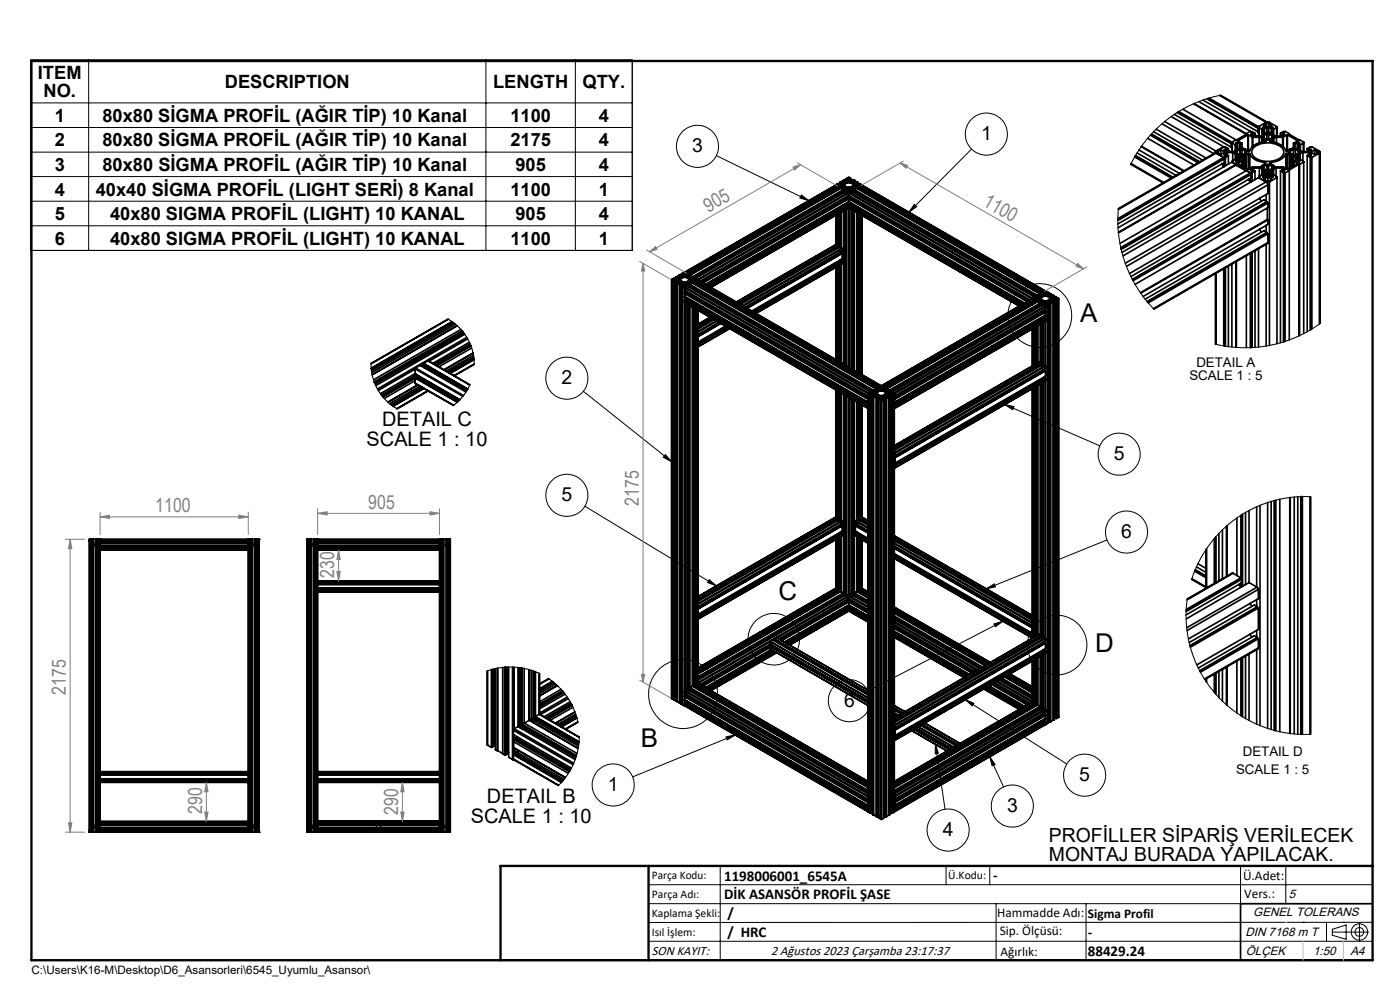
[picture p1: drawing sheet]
<svg xmlns="http://www.w3.org/2000/svg" width="297mm" height="210mm" viewBox="0 0 297 210" stroke-linecap="round" stroke-linejoin="round" font-family="sans-serif">
<defs><g id="words">
<g font-size="5.5">
<text x="229.1" y="68.3">A</text>
<text x="165.2" y="127.2">C</text>
<text x="232.3" y="138.3">D</text>
<text x="136" y="158.5">B</text>
</g>
<g font-size="4.2">
<text x="77.8" y="94.6">SCALE 1 : 10</text>
<text x="81.1" y="90.4">DETAIL C</text>
<text x="103.3" y="170.3">DETAIL B</text>
<text x="99.9" y="174.5">SCALE 1 : 10</text>
</g>
<g font-size="4.1">
<text x="208.1" y="29.7">1</text>
<text x="146.8" y="32.3">3</text>
<text x="119.1" y="81.5">2</text>
<text x="236.3" y="97.6">5</text>
<text x="119.1" y="106.4">5</text>
<text x="237.9" y="114.2">6</text>
<text x="179.1" y="149.9">6</text>
<text x="129" y="167.8">1</text>
<text x="229" y="165.7">5</text>
<text x="213.6" y="172.3">3</text>
<text x="200" y="177.4">4</text>
<text x="222.5" y="178.5">PROFİLLER SİPARİŞ VERİLECEK</text>
<text x="222.5" y="182.5">MONTAJ BURADA YAPILACAK.</text>
</g>
<g font-size="4.1" fill="#808080">
<text x="150.3" y="45.1" transform="rotate(-30 150.3 45.1)">905</text>
<text x="208.4" y="43.5" transform="rotate(30 208.4 43.5)">1100</text>
<text x="78.1" y="108">905</text>
<text x="135.5" y="107.3" transform="rotate(-90 135.5 107.3)">2175</text>
<text x="32.9" y="108.7">1100</text>
<text x="70.9" y="122.7" transform="rotate(-90 70.9 122.7)">230</text>
<text x="14" y="147.4" transform="rotate(-90 14 147.4)">2175</text>
<text x="42.9" y="172.6" transform="rotate(-90 42.9 172.6)">290</text>
<text x="84.5" y="172.9" transform="rotate(-90 84.5 172.9)">290</text>
</g>
<g font-size="3.9">
<text x="8" y="16.8">ITEM</text>
<text x="9.2" y="20.6">NO.</text>
<text x="47.7" y="18.7">DESCRIPTION</text>
<text x="104.6" y="18.7">LENGTH</text>
<text x="123.6" y="18.7">QTY.</text>
<text x="11.6" y="25.9">1</text>
<text x="21.7" y="25.9">80x80 SİGMA PROFİL (AĞIR TİP) 10 Kanal</text>
<text x="108.3" y="25.9">1100</text>
<text x="127" y="25.9">4</text>
<text x="11.6" y="31.1">2</text>
<text x="21.7" y="31.1">80x80 SİGMA PROFİL (AĞIR TİP) 10 Kanal</text>
<text x="108.3" y="31.1">2175</text>
<text x="127" y="31.1">4</text>
<text x="11.6" y="36.3">3</text>
<text x="11.6" y="41.5">4</text>
<text x="20.3" y="41.5">40x40 SİGMA PROFİL (LIGHT SERİ) 8 Kanal</text>
<text x="21.7" y="36.3">80x80 SİGMA PROFİL (AĞIR TİP) 10 Kanal</text>
<text x="108.3" y="41.5">1100</text>
<text x="109.4" y="36.3">905</text>
<text x="127" y="36.3">4</text>
<text x="127" y="41.5">1</text>
<text x="11.6" y="46.7">5</text>
<text x="23.3" y="46.7">40x80 SIGMA PROFİL (LIGHT) 10 KANAL</text>
<text x="109.4" y="46.7">905</text>
<text x="127" y="46.7">4</text>
<text x="11.6" y="51.9">6</text>
<text x="23.3" y="51.9">40x80 SIGMA PROFİL (LIGHT) 10 KANAL</text>
<text x="108.3" y="51.9">1100</text>
<text x="127" y="51.9">1</text>
</g>
<g font-size="3.2">
<text x="153.6" y="186.8">1198006001_6545A</text>
<text x="153.6" y="190.8">DİK ASANSÖR PROFİL ŞASE</text>
<text x="210.7" y="186.6">-</text>
<text x="154.3" y="194.8">/</text>
<text x="154.3" y="198.8">/ HRC</text>
<text x="230.8" y="198.7">-</text>
<text x="230.8" y="202.8">88429.24</text>
</g>
<g font-size="2.8">
<text x="253.8" y="77.8">DETAIL A</text>
<text x="252.3" y="80.7">SCALE 1 : 5</text>
<text x="263.6" y="160.4">DETAIL D</text>
<text x="262.2" y="164.2">SCALE 1 : 5</text>
<text x="263.7" y="186.7">Ü.Adet:</text>
<text x="263.9" y="190.5">Vers.:</text>
<text x="211.5" y="194.5">Hammadde Adı:</text>
<text x="230.8" y="194.7">Sigma Profil</text>
<text x="138.3" y="202.6">SON KAYIT:</text>
<text x="163.6" y="202.6">2 Ağustos 2023 Çarşamba 23:17:37</text>
<text x="212.1" y="198.4">Sip. Ölçüsü:</text>
<text x="212.2" y="202.7">Ağırlık:</text>
</g>
<g font-size="2.6">
<text x="273.4" y="190.4">5</text>
<text x="265.9" y="194.4">GENEL TOLERANS</text>
<text x="264.2" y="198.5">DIN 7168 m T</text>
<text x="264.3" y="202.6">ÖLÇEK</text>
<text x="278.5" y="202.6">1:50</text>
<text x="286.5" y="202.6">A4</text>
</g>
<g font-size="2.5">
<text x="138.3" y="186.4">Parça Kodu:</text>
<text x="138.3" y="190.5">Parça Adı:</text>
<text x="201.2" y="186.5">Ü.Kodu:</text>
<text x="138.3" y="194.5">Kaplama Şekli:</text>
<text x="138.3" y="198.6">Isıl İşlem:</text>
<text x="6.7" y="206.7">C:\Users\K16-M\Desktop\D6_Asansorleri\6545_Uyumlu_Asansor\</text>
</g>
</g></defs>
<g fill="none" stroke="#000" stroke-width=".35">
<path d="M177.3 39.2v.1M177.3 39.3l-32 18.4M177.3 39.3l.4 .2M177.4 39.2v.1M177.4 39.3l.2 .1M177.6 39.1l.2 .1-.2 .2M177.6 39.1l-.2 .1M177.6 39.1v.3M177.6 39.9l.1 .1M177.7 39.5v.1M177.7 39.8v.2M177.7 39.5l-32 18.5"/>
<path d="M177.7 39.6l-32 18.5M177.7 39.6l-31.9 18.5M177.8 39.3l.1 .1M177.8 39.3v.1M177.8 39.8l-32 18.4M177.8 39.5h.1M177.8 39.5h-.1M177.8 39h.1M177.8 39.5v.5M177.9 39.1h-.1l.1 .1M177.9 39.1v.1M177.9 39.3h.3"/>
<path d="M177.9 39.3h-.1M177.9 39.4h.1M177.9 39.2h.3M177.9 39.3v.1M178 39l-.3-.1-.4 .4M178 39.4l-.2 .1M178 39l-.1 .1M178 39v.2M178 39.4v.5M178.2 39.7l.2 .2M178.2 39.7h.1M178.2 38.7v.1"/>
<path d="M178.2 38.7v.5M178.2 39.7l-32 18.5M178.2 38.8h.1M178.2 38.8v.4M178.2 39.3h.1M178.2 39.3v.4M178.3 39.3l.1 .1M178.3 39.1l-.1 .1M178.3 39.6l-.1 .1M178.3 39.6l.1 .1M178.3 38.8v.3M178.3 39.3v.3"/>
<path d="M178.4 39.9h.1M178.4 39.9l-32 18.5M178.4 39.9l.5 .3M178.4 39.9l-32 18.4M178.4 39.1h-.1M178.4 39.2v.1M178.4 39.9l.6 .3M178.4 39.7h.1M178.4 39.3h.1M178.4 39.2h.1M178.4 39.1h.1M178.4 39.4v.3"/>
<path d="M178.4 39.4h.1M178.4 39.3l.2 .1M178.4 38.8v.3M178.4 38.8h-.1M178.5 38.7l.1 .3-.2 .1M178.5 38.7l-.1 .1M178.5 38.6h.1M178.5 38.6l.4 .5M178.5 39.8h.1M178.5 39.8l.5 .3M178.5 38.7v.4M178.5 39.4l.1 .3h-.2"/>
<path d="M178.5 39.4v.3M178.6 39.4v-.4l.1 .4M178.6 39.1l-.2 .1M178.6 39.4h.1M178.7 39.7l-.2 .1M178.7 39.7v.3M178.7 39.1l.2 .1M178.7 39.4h.1M178.7 39.7h.1M178.8 39.4l-.1 .6M178.8 39.4v.6M178.9 39.3l-.2 .1"/>
<path d="M178.9 39.3h.1M178.9 39.2h.1M178.9 39.2v.1M178.9 39.1h.1M178.9 39.4h.1M178.9 39.4h-.1M178.9 38.3h.1M178.9 39.4v.7M179 38.3l-.8 .4M179 38.3h.1M179 39.3h.1M179 38.3l.2 .1"/>
<path d="M179 38.3l-.5 .3M179 39.3l-.1 .1M179 38.3v.8M179 39.3v.8M179.1 39.3l.3 .3 .5 .2M179.1 39.3v.8M179.2 38.4h.1M179.3 38.3h-.1l.1 .1M179.3 38.3h.1M179.3 38.4h.3M179.3 38.3v.1M179.3 38.4l-.1 .5"/>
<path d="M179.4 38.9a.94 .94 0 0 1 1.5 .5 1.05 1.05 0 0 1-1.7-.2zM179.4 38.2l-.3-.1-.2 .2M179.4 38.2l-.1 .1M179.4 38.2v.2M179.6 37.9l.4-.3 .6 .3M179.6 37.9l.1 .1M179.6 37.9v.5M179.6 38.4l.1 .1M179.6 38.4v.3M179.6 37.9v.1M179.7 38.5l.1 .1M179.7 38v.3"/>
<path d="M179.7 38.5v.2M179.8 38.6h.1M179.8 39.9l-.2 .1M179.8 39.9h.1M179.8 38.4h.1M179.8 38.6v.1M179.8 38.3l-.5 .1M179.8 38.3h.1M179.8 38.6h.2M179.8 38.4l.2 .2M179.8 38v.3M179.8 38h-.1"/>
<path d="M179.9 37.9l.1 .1-.1 .2M179.9 37.9l-.1 .1M179.9 37.9v.3M179.9 38.2l-.1 .1M179.9 39.8l-.1 .1M179.9 39.8v.1M180 38.6l-.6 .2-.4 .3M180 38.6v.1M180 37.7h.1M180 38.3h.1M180 38.3l-.2 .1M180 38.6h.1"/>
<path d="M180 39.9l.1 .3zM180 39.9l-.2 .1M180 37.7v.2M180 38.3v.3M180 37.7l-.2 .1 .3 .1 .2-.1-.2-.1M180.1 38.3l.2 .1M180.1 38.6h.1M180.1 39.9l.2 .1M180.1 37.7v.2M180.1 38.3v.3M180.2 38.2l.1 .1M180.2 38.6l.9 .5"/>
<path d="M180.2 39.8h.1M180.2 39.8l.1 .1M180.2 38.6v.1M180.2 39.8v.1M180.2 37.9l.1 .1M180.2 37.9v.3M180.3 38.3h.1M180.3 39.9h.1M180.3 38.4h.1M180.3 38.4l-.2 .2M180.3 38h.1M180.3 38v.3"/>
<path d="M180.3 38.6v.1M180.3 38.6h-.1M180.3 38.6h.1M180.3 39.9l.2 .1M180.4 38.3l.1 .1M180.4 38.5l-.1 .1M180.4 38v.3M180.4 38.5v.2M180.5 38.4l-.1 .1M180.5 38.4h.3M180.5 38.4h.4M180.5 38.4v.3"/>
<path d="M180.6 37.9l-.2 .1M180.6 37.9v.5M180.7 38.2l.1 .1M180.7 38.2l.3-.1 .2 .2M180.7 38.2v.2M180.8 38.3h.1M180.8 38.3v.1M180.9 38.3h.1l-.2 .1M180.9 38.4h.1M180.9 38.4v.5M181 39.3l-.2 .3-.6 .2M181 39.3v.8"/>
<path d="M181.1 38.3h.1M181.1 39.3h-.1M181.1 38.3l.5 .3M181.1 38.3l-.2 .1M181.1 39.3l.1 .1M181.1 38.3v.8M181.1 39.3v.8M181.2 39.2v.1M181.2 39.4h.1M181.2 38.3h.1M181.2 39.4l.1 .7M181.2 39.3h.1"/>
<path d="M181.2 39.2h.1M181.2 38.3l.6 .3M181.2 39.4v.7M181.3 39.3l.1 .1M181.3 39.1h.1M181.3 39.4h.1M181.3 39.1h-.2M181.3 39.2v.1M181.3 39.4l.1 .6M181.3 39.4v.6M181.4 39.4h.1M181.4 39.4l.1-.4v.4"/>
<path d="M181.4 39.1l-.1 .1M181.4 38.8v.2l-.1 .1M181.4 38.8h.1M181.4 39.7l.2 .1M181.5 39.4h.1M181.5 39.1l.2 .1M181.6 39.4l-.1 .3h.3v-.1M181.6 39.4v.3M181.6 38.7l.1 .1M181.6 38.7l-.1 .3 .2 .1M181.6 38.6h.1M181.6 39.8h.1"/>
<path d="M181.6 38.6l-.2 .2M181.6 39.8l-.5 .3M181.6 38.7v.4M181.7 38.8l.1 .3M181.7 39.4h.1M181.7 39.4h-.1M181.7 39.3l-.2 .1M181.7 39.3h.1M181.7 39.2h.1M181.7 38.8h.1M181.7 39.2v.1M181.7 39.4v.3"/>
<path d="M181.8 38.6h.1M181.8 39.2v.1M181.8 39.9l-.6 .3M181.8 39.9l38.9 22.5M181.8 39.4v.3M181.8 38.6l.2 .1M181.8 39.1l.4 .1M181.8 39.3v.1M181.8 39.6l.2 .1M181.8 38.8v.3M181.8 39.3v.3M181.9 39.3h-.1"/>
<path d="M181.9 39.3l.1 .4M181.9 39.3h.3M182 39.7l-.2 .2 38.9 22.4M182 39.7l38.9 22.5M182 38.7l-.2 .1M182 38.7v.5M182 39.7h.1M182.2 39l.2-.1 .4 .4M182.2 39v.1M182.2 39.4l.2 .1M182.2 39v.2M182.2 39.4v.5"/>
<path d="M182.2 39.4h.1M182.2 39.3h.2M182.2 39.1v.1M182.2 39.3v.1M182.3 39.1h.1l-.2 .1M182.3 39.1h-.1M182.3 39.1v.1M182.3 39h.1M182.4 39.5h.1M182.4 39.5v.5M182.4 39.3l-.2 .1M182.4 39.6l38.9 22.4"/>
<path d="M182.4 39.3v.1M182.4 39.6v.2l38.9 22.4M182.4 39.6h.1M182.4 39.5l38.9 22.5M182.4 39.5v.1M182.4 39.8v.2M182.5 39.9l-.1 .1M182.6 39.1l-.2 .1 .2 .2M182.6 39.1l.1 .1M182.6 39.1v.3M182.7 39.2v.1M182.7 39.3l-.1 .1"/>
<path d="M182.8 39.3l39 22.4M182.8 39.3l-.4 .2M182.8 39.3l38.9 22.4M182.8 39.2v.1M239.9 34.8l6.8 4M240 34.7l6.9 4M240.7 33.3l7.8 4.5M240.8 33.1l7.9 4.6M240.9 33l7.9 4.6M241.2 32.4l8.3 4.8M241.6 31.8l8.6 5M242.1 31.1l9 5.2"/>
<path d="M242.1 31l9.1 5.2M243.5 29.3l9.8 5.7M244.1 28.7l10 5.8M244.2 28.5l10.2 5.9M244.3 28.4l10.2 5.9M244.7 27.9l10.4 6.1M245.3 27.4l10.6 6.1M246.5 26.3l11 6.3M247.1 25.8l10.9 6.3M248.5 24.7l11.1 6.4M249.1 24.3l12.1 6.9M249.7 23.9l11.5 6.6"/>
<path d="M249.9 23.8l11.4 6.6-.1 .1M250.1 23.7l11.2 6.5M250.9 23.2l11.3 6.5M253.2 22l11.2 6.5v-.1M253.3 22l11.1 6.4M254.3 21.5l11 6.4M255.2 21.2l11.6 6.7M256 20.9l10.8 6.3M256.2 20.9l10.8 6.2-.2 .1M256.5 20.8l10.5 6.1M257.8 32.3v.1M258 32.1l-.3 .4"/>
<path d="M258 32.1l-.2 .1 .2 .3M258 32.5l-.3-.1-20.5 11.9M258 32.5l1.6 .9M258 32.5l-20.8 11.9M258.4 32.1v.3M258.4 32.4l.6 .4M258.7 20.2l9.9 5.8M258.9 20.2l9.9 5.7M259 31.8l.8 .5-.8 .5M259 31.8l-.6 .3M259 31.8v1M259.2 34.8l.4 .6"/>
<path d="M259.6 31.1l-1.6 1M259.6 31.1l1 .4M259.6 33.4v.2M259.6 34.6v.8M259.6 33.4l-22.5 13M259.6 33.6l-22.5 13M259.6 33.6l.2 .1M259.8 32.7h-.1a.31 .31 0 0 0 .2 .2 .31 .31 0 0 0 .3-.1M259.8 33.7v.8l-22.7 13M259.8 33.7l-22.7 13.1M259.8 32.7v.2M259.8 33.3l.2 .1"/>
<path d="M259.8 33.3l-.2 .1M259.8 33.3v2M260 33.4v1.8M260.1 31.7l-.3-.1-.1 .2 .5 .4M260.1 31.7h.1M260.1 31.7v.4M260.2 32.4h1.3M260.2 32.4l-.4 .3M260.2 32.8l.4 .2M260.2 31.7v.5M260.2 32.4v.4M260.6 33l-.6 .4"/>
<path d="M260.6 31.5l-.4 .2M260.6 31.5v.7M260.6 33v1.8M260.6 31.9l.4 .3M261.2 30.5v.7M261.3 31.1l-.1 .1M261.3 30.2l.2 .1h-.1M261.3 30.2v2M261.3 34.4l.9 .5M261.3 34.4l-24.1 13.9M261.4 34.2l.1 .1-.2 .1M261.4 30.3l.6 .4"/>
<path d="M261.4 30.3v1.9M261.4 34.2v.2M261.5 32.4l.5 .2M261.5 32.4v1.7M262 32.6l.3 .2M262 32l-.4 .2h-1.4M262 33.8l-.6 .4M262 33.8l.4 .2M262 30.7v1.3M262 32.6v1.2M262.2 29.7l-.9 .5M262.2 34.9v.1"/>
<path d="M262.2 35l-24.9 14.4M262.2 35l2.1 1.2M262.2 34.9l-24.9 14.4M262.2 34.1v.2M262.3 32.8h.1v1.6M262.3 32.8v1.2M262.3 32.2l-.2 .1 .2 .1M262.3 34.8l2.2 1.3-.1 .1M262.3 34.8l-.1 .1M262.3 32.4h.1M262.3 32.2h.1M262.3 32.2v.2"/>
<path d="M262.3 34.8v.3M262.4 34l-.2 .1M262.4 30.5l-.4 .2M262.4 30.5v1.2M262.4 34v.4M262.4 32.9l.3 .1M262.4 32.4l.3 .3 .4 .1M262.4 32.2v.2M262.6 30.2l.5 .3v.7l-1.1 .8M262.6 30.2l-.4 .1 .2 .2M262.6 30.2v1.4M262.6 29.9h.1"/>
<path d="M262.6 29.9l.9 .5v.8l.1 .3 .7 .2M262.6 34.6v.1M262.6 34.7l2.2 1.2M262.7 33l.4 .3v.7l-.6 .4-.3-.1v-.2M262.7 33v1.2M263.1 31.8h-.4l-.3 .4M263.1 32.8l.2 .2 .2-.2M263.4 34.2l-.8 .4M263.4 34.2v1M263.5 31.8h.3l.4 .4M263.5 32.8v-1.1l-.2-.1h-.2v1.3M263.5 34.1l-.1 .1"/>
<path d="M263.5 32.8h.1M263.8 33l-.3 .3v1.9M263.8 33v2.4M264.2 32.4l-.4 .3-.3 .1M264.2 32.4h.1M264.2 32.2h.1M264.2 32.2v.2M264.2 32.9h.1M264.2 32.9l-.4 .1M264.2 32.9v2.7M264.3 32.2h.2l-.2 .2M264.3 32.2v.2"/>
<path d="M264.3 31.7h.1M264.3 32.8h.1M264.3 32.8l-.1 2.8M264.3 32.8v2.9M264.4 36.2l.9 .5M264.4 28.4h.1l-2.3 1.3M264.4 36.2l-26.8 15.4M264.8 28.6h.1M264.8 28.6l-2.2 1.3M264.8 28.6v3.4M264.8 32.6h.3M264.8 32.6l-.5 .2"/>
<path d="M264.8 32.6v3.3M264.8 28.6l.8 .5M264.9 38l.3 .7M265.1 32.6a3.3 3.3 0 0 0 3.3 1.9M265.1 32.6v3.2M265.3 27.9l.2 .1 .1-.1 .6 .4M265.3 27.9l-.9 .5M265.3 36.7v.2M265.3 37.8v.9M265.3 36.7l-27.5 15.8M265.3 36.9l-27.5 15.9M265.3 36.9l.1 .1"/>
<path d="M265.4 35.9l-.1 .1 .2 .2 .4-.2M265.4 37l-27.6 15.9M265.4 37v.7l-27.4 15.8M265.4 35.9v.3M265.5 36.5l.1 .1M265.5 36.5l-.2 .2M265.5 36.5v2.1M265.6 36.6v1.8M265.6 29.1h.2M265.6 29.1v2M265.7 28.4l-.4 .1 .6 .4M265.7 28.4l.2 .1"/>
<path d="M265.7 28.4v.4M265.8 29.1h1.3M265.8 29.1v1.9M265.9 31.4a4.7 4.7 0 0 1 6.2 .2 1.6 1.6 0 0 1-1.2 2.3 4.8 4.8 0 0 1-5-.8l-.4-.9zM265.9 35.7h1.3M265.9 35.7l-.5 .2M265.9 36l.3 .3M265.9 28.5v.4M265.9 35.7v.4M266.2 36.3l-.6 .3M266.2 28.3l-.3 .2M266.2 28.3v.6"/>
<path d="M266.2 36.3v1.8M266.2 28.6l.5 .3M266.8 27.2v.7M267 26.9h.1M267 37.7h.1M267 27.9h-.2M267 26.9v2M267 37.7l1.6 .9M267 26.9l.2 .1-.1 .1M267 37.7l-28.8 16.6M267.1 37.5h.1l-.2 .2M267.1 27.1l.6 .3"/>
<path d="M267.1 27.1v1.8M267.1 37.5v.1M267.1 29.1l.6 .2M267.1 29.1v1.2M267.2 35.7l.5 .2M267.2 35.7v1.7M267.7 29.3l.2 .2M267.7 29.3v.9M267.7 35.9l.2 .1M267.7 28.7l-.4 .2h-1.4M267.7 37.1l-.6 .4M267.7 37.1l.3 .2-.1 .1"/>
<path d="M267.7 27.4v1.3M267.7 35.9v1.2M267.9 29.5v.1M267.9 35l-.6 .4h-1.6l-.9 .5M267.9 35h.1M267.9 29.6l.1 .5M267.9 29.5v.6M267.9 37.4v.2M267.9 28.9l-.1 .2h.3M267.9 35.4l-.1 .2 .3 .1M267.9 36l.1 1.6M267.9 28.9h.2"/>
<path d="M267.9 35.4h.2M267.9 28.9v.2M267.9 35.4v.3M267.9 36v1.2M268 29.6h.1M268 36.1l.4 .2M268 27.3v1.2l-.3 .2M268 29.6v.5M268 27.3l-.3 .1M268 29.6l.5 .3M268.1 29.1l.6 .4M268.1 35.7l.6 .3"/>
<path d="M268.1 28.9v.2M268.1 35.4v.3M268.1 38l.9-.5 .8 .5-.8 .4zM268.3 26.9l.4 .4v.7l-.7 .4M268.3 26.9l-.5 .1 .2 .3M268.3 26.9v1.4M268.4 34.5l.1 .1-.6 .4M268.4 34.5v.2M268.4 36.3l.3 .2v.8l-.6 .3-.3-.1 .1-.1M268.4 36.3v1.2M268.5 29.9v.1a3.9 3.9 0 0 0-3.5 2l-.7-.3M268.5 29.9v.1"/>
<path d="M268.6 38.6h.7M268.6 26l.6-.1 1.7 1M268.6 38.6l.4 .6M268.6 38.6h.1M268.6 26l-1.6 .9M268.6 38.6l-29.9 17.2M268.7 26.2h.5M268.7 26.2v.7M268.7 26.2l-.6 .3 .9 .5 .8-.5-.6-.3M268.7 28.4h.4l-.1 1.3-.3-.1zM268.7 28.5l-.6 .4M268.7 34.9h.4l-.1 1.3h-.3z"/>
<path d="M268.7 35l-.6 .4M269 37.5v.9M269 39.2v1.9l-29.4 16.9M269 39.2l-30 17.3M269.1 28.5l.7 .4M269.1 35l.7 .4M269.2 26.2v.7M269.3 38.6v34.7M269.4 29.9l-.1 .1a4.4 4.4 0 0 1 3.6 2l.6-.3M269.4 29.9v.1M269.5 36.3l-.3 .2-.1 .8 .7 .3h.2v-.2M269.5 36.3v1.2"/>
<path d="M269.5 34.5l-.2 .1 .7 .4M269.5 34.5v.2M269.7 26.9h.3l.1 .1-.2 .3M269.7 26.9l-.6 .4v.7l.2 .2 .9 .5M269.7 26.9v1.4M269.8 36.1l-.3 .2M269.8 29.1l-.7 .4M269.8 35.7l-.7 .3M269.8 28.9h.1M269.8 28.9v.2M269.8 35.4v.3M269.8 29.1h.1"/>
<path d="M269.8 35.4h.1M269.9 29.6l-.5 .3M269.9 37.3l.1 .1M269.9 27.3l.3 .1M269.9 27.3v1.2M269.9 37.3v.3M269.9 35.4l.3 .1-.4 .2M269.9 35.4v.3M269.9 28.9l.3 .1-.3 .1M269.9 28.9v.2M270 29.6h.1M270 36h-.2v1.6"/>
<path d="M270 29.6l-.1 .5M270 36v1.2M270 35h.1M270 29.5v.6M270 37.4v.2M270.2 28.7l.4 .2h1.4M270.2 35.9l-.2 .1M270.2 37.1l-.3 .2M270.2 37.1l.6 .4M270.2 27.4v1.3M270.2 35.9v1.2M270.2 29.3l-.2 .2"/>
<path d="M270.2 29.3v.9M270.7 35.7l-.5 .2M270.7 35.7h1.3M270.7 35.7v1.7M270.8 29.1l-.6 .2M270.8 29.1h1.3M270.8 29.1v1.2M270.8 37.5h-.1l.2 .2M270.8 27.1l-.6 .3M270.8 27.1v1.8M270.8 37.5v.1M270.9 37.7l-1.6 .9"/>
<path d="M270.9 26.9l-.2 .1 .1 .1M270.9 26.9v2M270.9 37.7v35.2M271.6 28.3l.7-.4 .1 .1 .2-.1 .9 .5M271.6 28.3l.4 .2M271.6 36.3l.7 .3M271.6 28.3v.6M271.6 36.3v36.4M272 36l-.4 .3M272 35.7l.5 .2M272 28.5v.4M272 35.7v.4"/>
<path d="M272.1 29.1v1.9M272.1 28.4h.3l.2 .2-.6 .3M272.1 28.4l-.1 .1M272.1 28.4v.4M272.2 29.1h-.1M272.2 29.1v2M272.3 36.6v35.9M272.4 36.5l.2 .2M272.4 36.5l-.1 .1M272.4 36.5v36M272.5 35.9l.1 .2-.2 .1-.4-.2M272.5 35.9v.3"/>
<path d="M272.6 36.7v35.7M272.8 32.6a3.4 3.4 0 0 1-3.3 1.9M272.8 32.6v3.2M273 28.6h.1M273 28.6l-.8 .5M273 28.6v3.4M273.1 32.6h-.3M273.1 32.6l.4 .2M273.1 32.6v3.3M273.1 28.6l2.2 1.3M273.1 28.6v3.4M273.5 28.4h-.1l3.2 1.8"/>
<path d="M273.5 36.2l-.9 .5M273.5 28.4v.1M273.5 36.2v35.9M273.5 31.7h.1M273.5 32.8h.1M273.6 32.8l.1 2.8M273.6 32.8l-.1 2.9M273.6 32.2l-.2 .1 .3 .1M273.6 32.2h.1M273.6 32.2v.2M273.7 31.7h.1M273.7 32.9l.3 .1"/>
<path d="M273.7 32.9h.1M273.7 31.7h-.1M273.7 32.4l.7 .4M273.7 32.2v.2M274 33l.4 .2v2M274 33v2.4M274.4 32.8l.2 .2 .2-.2v-1.1l-.2-.1-.2 .1v1.2M274.4 31.8l-.7 .4M274.4 34.1l.1 .1M274.5 34.2l.8 .4M274.5 34.2v1M274.8 31.8l.7 .4"/>
<path d="M275.2 33l-.4 .2v.8l.6 .4 .3-.1v-.2M275.2 33v1.2M275.3 29.9l-.9 .5v.9l-.7 .4M275.3 29.9h.1M275.3 34.7l-2.2 1.2-.9-.5h-1.6l-.6-.4M275.3 34.6v.1M275.3 30.2l.4 .1-.2 .2M275.3 30.2l-.5 .3 .1 .9 1.3 .7 1.4 .1M275.3 30.2v1.4M275.5 32.9l-.3 .1M275.5 32.4l-.7 .4M275.5 32.4h.1"/>
<path d="M275.5 32.2h.1M275.5 32.2v.2M275.5 30.5l.4 .2M275.5 34l.2 .1M275.5 34l.4-.2 .6 .4M275.5 30.5v1.2M275.5 34v.4M275.6 32.2h.2l-.2 .2M275.6 34.8l.1 .1M275.6 34.8l-2.2 1.3 .1 .1M275.6 32.2v.2M275.6 34.8v36.4"/>
<path d="M275.6 32.8h-.1v1.6M275.6 32.8v1.2M275.7 34.1v.2M275.7 34.9v36.3M275.8 32.6l-.2 .2M275.8 32.6v1.2M275.9 30.7v1.3M276.4 32.4l-.6 .2M276.4 32.4h1.2M276.4 32.4v1.7M276.5 30.3l-.6 .4M276.5 34.2l-.1 .1 .2 .1"/>
<path d="M276.5 30.3v1.9M276.5 34.2v.2M276.6 30.2l-.2 .1h.1M276.6 34.4l-.9 .5M276.6 30.2v2M276.6 34.4v36.4M277.3 31.5l1-.4 1.7 1v.2l-.1 .2M277.3 31.5l.3 .2M277.3 33l.7 .4M277.3 31.5v.7M277.3 33v37.4M277.6 32.8l-.3 .2"/>
<path d="M277.6 32.4l.5 .3M277.6 31.7v.5M277.6 32.4v.4M277.8 31.7l.4 .1-.6 .4M277.8 31.7h-.2M277.8 31.7v.4M278 33.4v36.6M278.1 33.3l.2 .1M278.1 33.3l-.1 .1M278.1 33.3v36.6M278.1 32.7h.1a.31 .31 0 0 1-.3 .2 .31 .31 0 0 1-.3-.1M278.1 32.7v.2"/>
<path d="M278.3 33.4v36.4M278.9 31.8l.6 .3M278.9 31.8l-.8 .5 .8 .5M278.9 31.8v1M279.5 32.1v.3M279.5 32.4l-.6 .4M279.9 32.5l-1.6 .9M279.9 32.5v36.2M280 32.3v36.3M142.5 59.3v88.9M142.5 59.4l.4 .2M142.5 59.4v88.8"/>
<path d="M142.6 59.3v.1M142.6 59.4l.2 .1M142.8 59.2l.2 .1-.2 .2M142.8 59.2l-.2 .1M142.8 59.2v.3M142.9 59.4l.1 .1M142.9 59.6h.1M142.9 59.4v.1M142.9 59.6v88.8M143 59.6v88.8M143 59.2h-.1l.5 .1M143 59.5h.1"/>
<path d="M143 59.2h.1M143 59.2v.1M143.1 59.5h.1M143.1 59.4h.3M143.1 59.4h-.2M143.1 59.4v.1M143.2 59.2l-.3-.2-.4 .4M143.2 59.5l-.2 .1M143.2 59.2h-.1M143.2 59.2v.1M143.2 59.5v88.8l-.2 .1M143.3 58.8l.2 .1"/>
<path d="M143.3 58.8v.5M143.4 59.4h.1M143.4 59.4l-.1 89.3 .2 .1M143.5 59.4l.1 .1M143.5 59.3h-.1M143.5 59.7l-.2 .2 .2 .1M143.5 58.9v.4M143.5 59.4v.3M143.5 58.7l-.2 .1M143.5 58.7h.1M143.6 59.3v.1M143.6 59.4h.1"/>
<path d="M143.6 60l.5 .3M143.6 60h-.1M143.6 59.5h.1M143.6 59.3h.1M143.6 59.5v.4M143.6 60l-.1 88.8M143.6 58.9l-.1 .4M143.6 59.4l.2 .1M143.6 58.9h-.1M143.7 58.8l.1 .1-.1 .3M143.7 58.8l-.1 .1M143.7 58.7h.1"/>
<path d="M143.7 59.9h.1M143.7 58.7l.2 .2M143.7 59.9l.5 .3M143.7 58.8v.4M143.7 59.5l.1 .3-.2 .1-.1-.2M143.7 59.2h-.1M143.7 59.5v.3M143.8 59.5v-.3l.1 .3M143.8 59.2l-.2 .1M143.8 59.5h.1M143.9 58.9h.1M143.9 58.9v.2l.2 .1"/>
<path d="M143.9 59.8l-.2 .1M143.9 59.2l.1 .1M143.9 59.5h.1M144 59.5l-.1 .6M144 59.5v.6M144 59.4l-.1 .1M144 59.4h.1M144 59.3h.1M144 59.3v.1M144.1 59.2h.1M144.1 59.5h.1M144.1 59.5h-.1"/>
<path d="M144.1 59.3v.1M144.1 59.5v.7M144.1 58.3l-.5 .4M144.1 58.3h.5M144.1 59.2l.1 .1M144.1 58.3v.1M144.2 58.4h.1M144.2 59.4h.1M144.2 58.4l.2 .2M144.2 58.4l-.5 .3M144.2 59.4l-.1 .1M144.2 58.4v.9"/>
<path d="M144.2 59.4v.8M144.3 59.4l.2 .3 .6 .2M144.3 59.4v.8M144.4 58.6h.1M144.4 58.6v.4M144.5 58.4h-.1l.1 .1M144.5 58.4h.1M144.5 58.6h.3M144.5 58.4v.1M144.5 58.6v.4M144.5 58.5h.3M144.6 59a.89 .89 0 0 1 1.4 .5 .98 .98 0 0 1-1.6-.2z"/>
<path d="M144.6 58.3l-.1 .1M144.6 58.3v.2M144.7 58h.1M144.7 58v.5M144.8 58.6h.1M144.8 58l.1 .1M144.8 58v.5M144.8 58.6v.2M144.9 58.4l-.1 .1M144.9 58.6l.1 .1M144.9 58.1v.3M144.9 58.6v.2"/>
<path d="M145 58.7h.1M145 58.5v.1M145 58.5h.1M145 58.6h.1M145 58.7v.1M145 58.4h-.1M145 58.4h.1M145 58.6l.2 .1M145 60h.1M145.1 58l.1 .3-.2 .1M145.1 58l-.2 .1M145.1 58l-.1 .4"/>
<path d="M145.1 59.9l-.1 .1M145.1 59.9v.1M145.1 58.7l-.5 .2-.4 .4M145.1 58.7v.1M145.2 57.8h.1M145.2 57.8l-.2 .1 .2 .1 .3-.1-.2-.1M145.2 57.8v.2M145.2 58.4h.1M145.2 58.4l-.2 .1M145.2 58.7h.1M145.2 58.4v.3M145.3 58.4l.2 .1"/>
<path d="M145.3 58.4h.1M145.3 58.7h.1M145.3 57.8v.2M145.3 58.4v.3M145.3 57.7l-.6 .3M145.3 58.7l1 .6M145.3 57.7l.4 .3M145.3 58.7v.1M145.4 59.9l.1 .1M145.4 59.9v.1M145.4 58l.1 .1M145.4 58l-.1 .3 .2 .1"/>
<path d="M145.4 58v.3M145.5 58.6l-.2 .1M145.5 58.5h.1M145.5 58.6h.1M145.5 58.5v.1M145.5 58.4h.1M145.5 58.7h.1M145.5 60h.1M145.5 58.1h.1M145.5 58.7h-.2M145.5 58.1v.3M145.5 58.7v.1"/>
<path d="M145.6 58.4l.4 .1M145.6 58.6l-.1 .1M145.6 58.1v.3M145.6 58.6v.2M145.7 58.6h-.1M145.7 58.6h.4M145.7 58.6v.2M145.7 58l-.1 .1M145.7 58v.5M145.7 58.1h.1M145.7 58.2h.1M145.9 58.3l.1 .1"/>
<path d="M145.9 58.3v.2M145.9 58.4l-.1 .1M146 58.4h.1M146 58.4v.1M146 58.4h.2l-.2 .1M146 58.6l.1 .4M146.2 58.2l-.3 .1M146.2 58.2l.2 .1M146.2 59.4l-.2 .3-.6 .2M146.2 59.4v.8M146.3 58.4h.1M146.3 58.4l-.2 .2"/>
<path d="M146.3 58.4v.9M146.3 59.4h-.1M146.3 58.4l.5 .3M146.3 59.4l.1 .1M146.3 59.4v.8M146.4 58.3v.1M146.4 58.4l.5 .3M146.4 59.2h.1M146.4 59.5h.1M146.4 59.3v.1M146.4 59.4h.1M146.4 59.5v.7"/>
<path d="M146.4 59.3h.1M146.4 59.2l-.1 .1M146.4 59.4l.2 .1M146.5 59.5l.1 .6M146.5 59.5v.6M146.6 58.9l-.2 .3M146.6 58.9h.1M146.6 59.8l.2 .1M146.6 59.5h.1M146.6 59.5v-.3l.1 .3M146.6 59.2l-.2 .1M146.7 59.5h.1"/>
<path d="M146.7 59.2l.2 .1M146.8 59.5l-.1 .3h.2M146.8 59.2h.1M146.8 59.5v.3M146.8 58.8l.1 .1M146.8 58.8v.4M146.8 58.7h.1M146.8 59.9h.1M146.8 58.7l-.2 .2M146.8 59.9l-.5 .3M146.9 59.4l-.2 .1M146.9 59.4h.1"/>
<path d="M146.9 59.3h.1M146.9 59.3v.1M146.9 59.5h.1M146.9 59.5h-.1M146.9 59.2h.1M146.9 59.2l.1 .1M146.9 59.8h.1M146.9 60h.1M146.9 60l-.5 .3M146.9 58.7h.1M146.9 58.9h.1M146.9 58.9v.3"/>
<path d="M146.9 59.5v.4M146.9 58.7l.2 .1M146.9 60l38.9 22.5M147 59.4l-.1 .1M147 59.3h.1M147 59.7l-.1 .1M147 59.7l.1 .1M147 58.9v.4M147 59.4v.3M147.1 59.4h-.1M147.1 59.4h.3M147.1 59.8h.1"/>
<path d="M147.1 59.8v.1M147.1 59.3h.3M147.1 58.8v.1M147.1 59.4v.5M147.1 59.9l-.2 .1M147.1 58.8h.1M147.1 58.9h-.1M147.1 58.8v.5M147.1 59.9l39 22.4M147.1 58.9l32.1-18.5-32 18.5M147.1 58.9h.1M147.1 59l.1 .1"/>
<path d="M147.2 58.9v.2M147.3 59.2h.1M147.3 59.5l.2 .1M147.3 59.2v.1M147.3 59.5v.5M147.3 59.3h-.1M147.4 59.5h.1M147.4 59.2h.1M147.4 59.5h-.1M147.4 59.4h.1M147.4 59.2v.1M147.4 59.4v.1"/>
<path d="M147.5 59.2h.1l-.2 .1M147.5 59.6v.5M147.5 59.4v.1M147.5 59.6h.1M147.5 59.6l.1 .5M147.5 59.9l38.9 22.4M147.6 59l-.3 .2M147.6 59l.4 .3M147.6 59.6l38.9 22.5M147.7 59.2l.2 .1M147.7 59.2l-.2 .1 .2 .2M147.7 59.2v.3"/>
<path d="M147.9 59.3v.1M147.9 59.4l-.2 .1M148 59.3v.1M148 59.4l38.9 22.4M148 59.4l-.4 .2M148.7 59.8l31.1-18 .2 .1-31.1 18M177.3 45.7v6.2M177.3 56.7v19.6M177.3 51.9l.4 .3-21.1 12.1M177.3 45.6v6.4M177.7 45.4v6.8M177.7 52.4v.3l-.1-.2"/>
<path d="M177.7 56.5v20M177.8 52.4l-20.9 12.1M177.8 45.4v7.2M177.8 56.4v20.1M177.8 56.4v20.2M178 45.3v7.2M178 56.3v20.4M178.2 45.2v7.2M178.2 56.2v20.6M178.2 52.4l-21.1 12.2M178.2 52.4l.4 .3M178.2 53.5l.1 .2"/>
<path d="M178.2 55.2l.1 .1M178.4 45v7.6M178.4 53.4v.2M178.4 55.1v.2M178.4 56.1v20.8M178.4 53.6l-20.1 11.7M178.4 53.6l.2 .1M178.6 52.7v.1M178.6 52.7l-21.1 12.1M178.6 53.7v1.2l-19.1 11.1M178.6 55.3v.6M178.6 53.7l-20.2 11.7 20.2-11.6"/>
<path d="M178.6 53.8h.1M178.6 55.3l-18.8 10.9M178.6 55.3l-.2-.1-18.7 10.9M178.6 55.9l-18.2 10.6M178.6 55.9l-18.3 10.6M178.6 52.8v.5l-20.6 11.8M178.6 53.8l-20.1 11.6M178.6 52.8l-20.9 12.1M178.9 40.2h.1M178.9 40.2l.2 .1M178.9 44.7v32.5M178.9 40.2l-32 18.5"/>
<path d="M179 40.1h.1M179.1 40.3h.1M179.1 40.3v.5l-.1-.1M179.1 44.6v32.7M179.1 40.3l-32 18.5M179.2 40.1l.1 .1M179.2 40.1v.1M179.2 40.6l-32 18.5M179.2 40.3v.5M179.2 44.6v32.8M179.2 40h.1M179.2 40l-.2 .1"/>
<path d="M179.2 44.5v32.9M179.3 40l.3 .1M179.3 40.2h.1M179.4 40.2l-.2 .1M179.4 40.2v.5M179.4 44.5v33M179.6 40.6l.4 .2M179.6 44.4v33.2M179.6 40.6l-32 18.4M179.6 40.5v.1M179.6 40.1h.2M179.6 41.7l.1 .1"/>
<path d="M179.6 43.3l.1 .2M179.6 40.1v.4M179.8 40.2h.1M179.8 40.1h.1M179.8 40.1v.5M179.8 40.2v.4M179.8 40h.1M179.8 40v.1M179.8 40.1l.2 .1M179.9 40.2l.1 .3h-.4M179.9 40.2v.3M180 40.8h.2"/>
<path d="M180 40.8l.1 .1M180 41.5v.4M180 43.1v.4M180 44.1v33.7M180 40.8l-32 18.5M180 41.9l-31.1 18 31.2-18M180 41.9h.1M180 43.5l-29.7 17.2 29.7-17.2-.2-.1-29.7 17.2M180 43.5l.1 .1M180.1 44v.1M180.1 40.6l.2 .1-.3 .1M180.1 40.9l-32 18.5-.1-.1"/>
<path d="M180.1 42.8h.1M180.1 44l-29.3 17M180.1 44l36.2 20.9M180.1 40.6v.2M180.1 40.9v.5M180.1 41.9v1.2M180.1 43.6v.4M180.1 41.4l38.4 22.2M180.1 41.9l38 22M180.1 42.8l37.2 21.5M180.1 43.1l37 21.3M180.1 43.6l36.6 21.1"/>
<path d="M180.1 40.6l-.3 .1 .2 .1M180.1 41.4l-31.6 18.2M180.1 42.8l-30.4 17.5M180.1 43.1l-30.2 17.4M180.1 42.8l-30.4 17.6M180.1 43.6l-29.7 17.1M180.1 40.9l38.8 22.5M180.1 42.2v.6M180.1 41.9h.1M180.1 41.9l38.1 21.9M180.1 43.5v.1M180.1 43.5l36.6 21.2"/>
<path d="M180.2 40.8l-.1 .1M180.2 40.8l38.8 22.5M180.2 41.5l-.1 .4M180.2 43.1l-.1 .4M180.2 44.1v33.8M180.2 40.2l-.1 .3h.2M180.2 40.2v.3M180.3 41.8l38 21.9M180.3 43.4l36.6 21.1M180.3 40.2h-.1M180.3 40.1l-.2 .1M180.3 40.1h.1"/>
<path d="M180.3 40h.1M180.3 40.5h.1M180.3 40.5l.2 .1M180.3 40.2h.1M180.3 40.2v.4M180.4 40.1l-.1 .1M180.4 40.1v.4M180.5 40.1h-.1M180.5 40.6h.1M180.5 40.1l.1 .5M180.6 40.6l-.4 .2M180.6 40.6l38.9 22.4"/>
<path d="M180.6 44.4v33.8M180.7 40.2l.2 .1M180.7 40.2v.5M180.7 44.5v33.8M180.8 40.2h-.1M180.8 40.1h.1M180.8 40.1v.1M180.9 40l.2 .1M180.9 40l-.4 .1M180.9 40.3h.1M180.9 40.3v.5M180.9 44.5v33.8"/>
<path d="M180.9 40.1l-.1 .1M180.9 40.1v.1M180.9 44.6l.1 33.8M180.9 40.6l39 22.4M181 40.3v.5M181 40.3l38.9 22.5M181 40.4l39.1 22.5M181.1 40.7l-.1 .1M181.1 40.1h.1M181.2 40.2h.1M181.2 40.2l-.2 .1M181.2 40.2l38.9 22.4"/>
<path d="M181.2 44.7v33.8M181.8 45v33.8M182 45.2v33.8M182.2 45.3v33.8M182.3 45.4l.1 33.8M182.4 45.4v33.8M182.8 45.6v33.8M182.8 45.7v33.8M257.8 58v15M258 58v15.1M259.6 57v16.4M259.8 56.9v16.5"/>
<path d="M260 56.8v16.6M260.6 56.4v17.1M261.3 56v17.6M262.2 55.5v18.2M262.3 55.5v18.2M264.4 54.2v19.6M265.3 53.8v20M265.5 53.6v20.1M265.6 53.5v20.2M266.2 53.2v20.5M267 52.8v20.8M267.2 42.1l.4 .6"/>
<path d="M267.2 48.6l.4 .6M268.6 41.3v1.4M268.6 47.8v1.4M268.6 51.8v21.6M268.7 42.8v.1M268.7 49.3v.2M268.7 42.9l-28.4 16.5M268.7 42.9l.3 .2M268.7 42.8l-28.5 16.5M268.7 42.8l-.6-.4-28.2 16.3M268.7 49.5l-25.2 14.6M268.7 49.5l.3 .1"/>
<path d="M268.7 49.3l-25.4 14.7M268.7 49.3l-.6-.3-25.1 14.5M268.9 46.6l-27 15.5M268.9 44.1v2.5M268.9 46.6h.1M269 51.5l-.1 .2-24.1 13.9M269 43.1v1l-28.2 16.2M269 46.6v1l-26.5 15.3M269 49.6v1.9M269 43.1l-28.6 16.4M269 46.6l-27 15.6M269 51.5l-24.3 14"/>
<path d="M269 49.6l-25.4 14.6M88.1 79.3l-7.4 4.2M88.1 78.2v1.1l9.4 5.5M88.1 78.3l-7.8 4.5M88.1 78.2l10.1 5.9M88.1 79.4h.1M88.2 78.1l-.1 .1M88.2 78.1l.9-.6 9.7 5.6M88.2 78.1l10.1 5.8M88.4 79.5l-7.5 4.3M88.5 80l.4-.2-.2 .3M88.7 79.7l-7.6 4.4"/>
<path d="M88.8 79.7l-.4 .2M89.8 77.2l9.4 5.4M89.8 77.2v.3l9.2 5.4M89.8 77.3l-.5 .3M89.9 77.2l9.3 5.4M89.9 77.2h-.1M89.9 77.1l9.3 5.4M89.9 77.1v.1M90.1 77.7l-.1 .3M90.8 76.5l8.9 5.1M90.8 76.5l-.9 .6M90.8 76.5l8.9 5.2"/>
<path d="M95 67.7l-16.3 9.4M95.1 67.7l-16.4 9.5M95.9 68.2l-17.2 9.9M96 68.3l-17.2 9.9M96 68.3l-17.2 10M96.3 68.5l-17.5 10.1M96.6 68.8l-17.7 10.2M97 69.1l-18 10.4M97.8 69.9l-18.6 10.7M98.1 70.2l-18.7 10.8M98.4 70.6l-18.8 10.8M98.6 70.9l-18.9 10.9"/>
<path d="M99 71.6l-18.9 10.9M99.2 71.9l-8.2 4.7M99.6 72.6l-7.8 4.5M99.7 72.9l-7.5 4.4M99.8 73.2l-7.3 4.3M99.9 73.3l-7.3 4.2M99.9 73.4l-7.2 4.2M100 73.8l-6.9 4M100.3 74.9l-6.1 3.5M100.4 74.9l-6.2 3.6M100.4 75.4l-5.7 3.3M100.5 75.8l-5.5 3.1"/>
<path d="M100.5 76.2l-5.1 3M100.5 76.1l-5.2 3M100.6 76.3l-5.1 2.9M100.6 77.3l-4.2 2.4M100.6 77.2l-4.3 2.5M144.1 60.3l.2 .1M144.1 60.3v88.8l.2 .1M144.2 60.2h.1M144.3 60.4v88.8M144.4 60.2l.1 .1M144.4 60.2v.1M144.4 60.4h.1"/>
<path d="M144.4 60.4h-.1M144.4 60.4v88.8M144.5 60.2h.3M144.5 60.2h-.1M144.5 60.3h.1M144.5 60.2v.1M144.6 60.3l-.2 .1M144.6 60.3v88.8l-.2 .1M144.7 60.7l.5 .2M144.7 60.7v88.8l.5 .2M144.8 60.2h.1M144.8 60.2v.5"/>
<path d="M144.9 60.5l.2 .2M144.9 60.2l.1 .1M144.9 60.5l-.2 .2M144.9 60.2v.3M145 60.1v.1M145 60l-.8 .2M145 60.2h.1M145 60.3h.1M145 60.1h.1M145 60.3v.4M145 60.2l.2 .1M145 60.8l.2-.2 .3 .2z"/>
<path d="M145.1 60.3l.1 .3-.1 .1M145.1 60.3v.3M145.2 60.9h.1M145.2 60.9v88.8M145.2 60.3h.1M145.2 60.3v-.3l.1 .3M145.2 60l-.2 .1M145.2 64.1l.1 .1M145.2 64.1l38.9 22.5M145.2 60.6v.3M145.2 61.1v.5l38.9 22.4M145.2 62v1.2l38.9 22.4"/>
<path d="M145.2 63.7v.4M145.2 61.1l38.9 22.4M145.2 62.3l38.9 22.4M145.2 62l38.9 22.5M145.2 62.9l38.9 22.5zM145.2 63.7l38.9 22.4M145.3 60.3h.1M145.3 60l.2 .1M145.3 62h.1M145.3 63.6h.1M145.3 62l38.8 22.5M145.3 62h-.1"/>
<path d="M145.3 62l.2-.1 38.7 22.3M145.3 63.6l-.1 .1M145.3 63.6l38.9 22.5M145.3 63.6l38.9 22.4M145.3 63.6l.2-.1 38.7 22.4M145.3 60.9l-.1 .2M145.3 60.9l38.9 22.5M145.3 61.6v.3M145.3 63.2v.4M145.3 64.2v82.3M145.4 60.3l-.1 .3h.2M145.4 60.3v.3"/>
<path d="M145.5 60.2l-.2 .1M145.5 60.2h.1M145.5 60.1h.1M145.5 60.1v.1M145.5 60.3h.1M145.5 60.3h-.1M145.5 60l.8 .2M145.5 60.3v.4M145.5 60.6v.1M145.6 60.2l-.1 .1M145.6 60.5l-.1 .1M145.6 60.5l.1 .1"/>
<path d="M145.6 60.2v.3M145.7 60.2h-.1M145.7 60.2h.3M145.7 61.8l-.1 .1M145.7 63.4l-.1 .2M145.7 60.2v.4M145.7 60.6v.1M145.7 60.7l-.4 .2M145.7 64.4v81.8M145.7 60.7l38.9 22.4M145.9 60.3l.2 .1M145.9 60.3v.5"/>
<path d="M145.9 64.5v81.8M146 60.3h-.1M146 60.2h.1M146 60.2v.1M146.1 60.4v.5M146.1 64.7v81.7M146.1 60.2l-.1 .1M146.1 60.4h.1M146.1 60.2v.1M146.1 60.7l38.9 22.4M146.2 60.4l-.1 .1 39 22.5M146.2 60.7v.2l.1-.1"/>
<path d="M146.2 64.7l-.1 81.3 38.1 22M146.2 60.4l38.9 22.5M146.3 60.2h.1M146.4 60.3h.1M146.4 64.8v81M146.4 60.3l-.2 .1M146.4 60.3l38.9 22.5M146.9 65.1v80.5M147.1 65.3v80.1M147.3 65.4v80.1M147.5 65.5v80.1M147.5 65.5l.1 80.2"/>
<path d="M148 65.7v79.2M148 65.8v79.1M148 69.4l3.1-1.8-3.1 1.8M149.2 60l30.9-17.8 37.8 21.8M150.6 67.3l-2.6 1.5 2.7-1.5M151.1 67.5l-3.1 1.8M151.3 67.7l-3.3 1.9M151.5 67.8l-3.5 2M151.9 68l-3.9 2.3M152.1 68.1l-4.1 2.4M152.5 68.4l-4.5 2.6M152.7 68.5l-4.7 2.7"/>
<path d="M152.9 68.6l-4.9 2.8M152.9 68.6l-4.9 2.9M153.9 69.2l-5.9 3.4M154.1 69.3l-6.1 3.5M154.3 69.4l-6.3 3.6M154.3 69.4l-6.3 3.7M154.8 69.7l-6.8 3.9M156.2 64.1l21.1-12.2zM156.7 64.4l21.1-12.2zM159.8 66.2l18.8-10.8-18.7 10.8M219 63.4h.1M219 63.4l-32 18.4"/>
<path d="M219 63.3v.1M219 69.8v7.8M219 63.4l.5 .2M219 69.7v7.9M219.1 63.3v.1M219.1 63.4h.2M219.3 63.2l.2 .1-.2 .1M219.3 63.2l-.2 .1M219.3 63.2v.2M219.5 63l-.5 .3M219.5 63l.2 .1M219.5 63.6v.1"/>
<path d="M219.5 63.9v.2l-.1-.1M219.5 69.5v7.9M219.5 63.7l-32 18.4M219.5 63.6l-32 18.5M219.5 63.4l.1 .1M219.5 63.6h.1M219.5 63.4v.1M219.5 63.6v.5M219.5 63.9l-32 18.4M219.5 69.5v7.8M219.6 63.2h-.1l.1 .1M219.6 63.2h.1"/>
<path d="M219.6 63.2v.1M219.6 63.4h.3M219.6 63.4h-.1M219.6 63.5h.1M219.6 63.4v.1M219.7 63.5l-.2 .1M219.7 63.1l-.1 .1M219.7 63.2l.1 .1M219.7 63.1v.2M219.7 63.5v.5M219.7 69.3v7.9M219.9 63h.1"/>
<path d="M219.9 62.8v.2M219.9 62.8v.5M219.9 63.8h.1M219.9 69.2v7.9M219.9 63.8l.2 .2M219.9 63.8l-32 18.5M219.9 63.4h.2M219.9 63.4v.4M220.1 63.4v.1M220.1 63.2l-.5 .1M220.1 63.7l-.2 .1M220.1 63.7v.1"/>
<path d="M220.1 62.9v.3M220.1 63.4v.3M220.1 64h.1M220.1 64l-32 18.4M220.1 62.6l-.2 .2M220.1 63.8h.1M220.1 69.1v7.9M220.1 64l.5 .3M220.1 63.5h.1M220.1 63.2h.1M220.1 63.3v.1M220.1 64l.6 .3"/>
<path d="M220.1 63.4h.1M220.1 63.3h.1M220.1 62.9h.1M220.1 63.5v.3M220.2 63.4l.1 .1M220.2 62.8l.1 .3-.2 .1M220.2 62.8l-.1 .1M220.2 62.7h.1M220.2 63.9h.1M220.2 63.9l.6 .3M220.2 62.7l.2 .2M220.2 62.8v.3"/>
<path d="M220.2 63.5l.1 .2-.2 .1M220.2 63.5v.3M220.3 63.2h.1M220.3 63.2l-.1 .1M220.3 63.5h.1M220.3 63.2v.3M220.4 62.9h.1M220.4 62.9l.2 .3M220.4 63.2l.2 .1M220.4 63.2h.1M220.4 63.5h.1M220.4 63.8h.1"/>
<path d="M220.4 63.2v.3M220.4 63.8l-.2 .1M220.5 76.8l-30.8 17.7M220.5 76.8l.4 .3-31.2 17.9M220.5 76.8l-30.8 17.8M220.5 63.5l-.1 .6M220.5 63.5v.6M220.6 63.2h.1M220.6 63.4l-.2 .1M220.6 63.5h.1M220.6 63.5h-.1M220.6 63.4h.1"/>
<path d="M220.6 63.3h.1M220.6 63.3v.1M220.6 63.5v.7M220.6 63.2h.2M220.7 62.3v.1M220.7 64.3h.1M220.7 68.8v8.1M220.7 64.3l.2 .1M220.7 62.4l-.6 .2M220.7 64.3l-32 18.5M220.7 62.4h.1M220.7 62.4l-.5 .3"/>
<path d="M220.7 62.4v.8M220.8 63.4h.1M220.8 62.4l.2 .1M220.8 63.4l-.2 .1M220.8 62.4v.8M220.8 63.4v.8M220.8 63.4l.2 .2 .7 .3M220.9 62.2l.2 .1M220.9 62.2l-.2 .1M220.9 64.4l-32 18.5M220.9 64.5h.1M220.9 77.1h.1"/>
<path d="M220.9 64.2l.1 .1M220.9 64.5l-32.2 18.5M220.9 64.4h.1M220.9 64.2v.1M220.9 64.4v.5l-.1-.1M220.9 68.6v9l-.1-.2M220.9 64.7l-32 18.4M220.9 77.1l-31.2 18M220.9 77.3l-31.2 18M220.9 64.4v.5M220.9 68.6v8.9M221 62.4h-.1l.4 .1"/>
<path d="M221 62.5h.1M221 64.3h.1M221 62.4h.1M221 62.4v.6M221 64.2h.3M221 64.2h-.1M221 62.5h.3M221 64.2v.1M221.1 63a1.01 1.01 0 0 1 1.5 .4 .95 .95 0 0 1-1.7-.2zM221.1 64.3l-.2 .1M221.1 62.3l-.1 .1M221.1 62.4l.1 .1"/>
<path d="M221.1 62.3v.2M221.1 64.3v.5M221.1 68.5v8.9M221.3 62.2h.1M221.3 62v.2M221.3 62h.1M221.3 62v.5M221.3 68.4v8.9M221.3 64.7l.4 .2M221.3 64.7l-32 18.4M221.3 77.3l-31.6 18.2M221.3 77.3l.4 .3"/>
<path d="M221.3 64.2h.2M221.3 62.5l.2 .1M221.3 62.5v.3M221.3 64.2v.5M221.3 62l.2 .1M221.3 78.4l.1 .2M221.4 65.8v.1M221.4 67.4v.1M221.5 64.2v.1M221.5 62.4l-.2 .1M221.5 62.6h.1M221.5 64.5l-.2 .2"/>
<path d="M221.5 64.5v.1M221.5 62.1v.3M221.5 62.6v.2M221.5 64.2v.3M221.5 64l-.7 .2M221.5 64h.1M221.5 64.6h.1M221.5 62h.1M221.5 62.4h.1M221.5 62.5h.1M221.5 64.1v.1M221.5 64.3h.1"/>
<path d="M221.5 64.2h.1M221.5 62v.1M221.5 62.6l.2 .1M221.5 64.1h.1M221.5 62v.4M221.5 64.3v.4M221.6 64.3h.1M221.6 62.4h.1M221.6 64.8l.2-.2 .2 .2zM221.6 62.5l.2 .1M221.6 64.2l.2 .1M221.6 62.5h.1"/>
<path d="M221.6 64.1v.1M221.6 64.3v.4M221.6 62h.2l-.1 .3M221.6 62h-.1M221.6 62v.3M221.7 64.3l.1 .3h-.3M221.7 62.3l-.1 .1M221.7 63.9l-.2 .1M221.7 63.9h.1M221.7 64.3v.3M221.7 64.9h.2M221.7 61.7l.6 .3"/>
<path d="M221.7 62.7l-.5 .2-.4 .3M221.7 64.9l.1 .1M221.7 61.7l-.4 .3M221.7 62.7v.1M221.7 65.6v.3M221.7 67.2v.3M221.7 68.2v9.4M221.7 78.2v.4M221.7 79.9v.3M221.7 64.9l-32 18.5M221.7 61.8h.2M221.7 77.6l.1 .1"/>
<path d="M221.7 61.8v.2M221.7 65.9v.1M221.7 67.6h.1M221.7 78.6l.1 .1M221.7 61.8l-.1 .1 .2 .1 .2-.1-.1-.1M221.7 66l-32 18.4M221.7 66h.1M221.7 65.9l-32 18.5M221.7 65.9h-.1l-31.9 18.3M221.7 67.6l-32 18.5M221.7 67.6l.1 .1M221.7 67.6l-32 18.4"/>
<path d="M221.7 67.6l-.1-.1-31.9 18.4M221.7 78.6l-31.9 18.5M221.7 78.6l-.1-.1-31.9 18.4M221.7 77.6l-32 18.4M221.8 62.4h.1M221.8 62.4l-.2 .1M221.8 62.6h.1M221.8 64.3h.1M221.8 64.3v-.3v.3M221.8 64l-.2 .1M221.8 62.4v.2M221.8 66.3v.6"/>
<path d="M221.8 66.9l-32 18.5M221.8 66.9h.1M221.8 68.1l-32 18.5M221.8 64.6v.3M221.8 65v.5l-32 18.5M221.8 66v.2l-32 18.5M221.8 66.9v.3l-32 18.4M221.8 67.7v.4M221.8 77.7v.5l-32 18.5M221.8 78.7v1.1l-32 18.5M221.8 65l-32 18.5M221.8 66l-32 18.5"/>
<path d="M221.8 67.7l-32 18.4M221.8 77.7l-32 18.5M221.8 78.7l-32 18.4M221.8 62.4l.2 .1M221.8 64l.2 .1M221.9 61.8v.2M221.9 64.9v88.8M221.9 62.7l.5 .2 .4 .3M221.9 62.7v.1M221.9 64.3l-.1 .3 .2 .1 .1-.2M221.9 62.3l.1 .1M221.9 63.9l.1 .1"/>
<path d="M221.9 63.9h.1M221.9 64.3v.3M222 62h.1M222 62h-.2l.1 .3M222 62v.3M222 62.4h.1M222 64.3h.1M222 64.3h-.1M222 62.6h.1M222 62.5l-.2 .1M222 64.2l-.2 .1M222 64.2h.1"/>
<path d="M222 62.6l-.1 .1M222 62.5h.1M222 62l.1 .1M222 64.1h.1M222 62v.4M222 62.6v.2M222 64.1v.1M222 64.3v.4M222 64h.1M222 64l.8 .2M222.1 62.4l.1 .1M222.1 64.2l-.1 .1"/>
<path d="M222.1 62.6h-.1M222.1 64.5l.2 .2-.4 .2M222.1 62.1v.3M222.1 62.6v.2M222.1 64.2v.3M222.2 62h.1M222.2 64.2h-.1M222.2 62.5l-.1 .1M222.2 64.2h.3M222.2 62l-.1 .1M222.2 62.5h.4M222.2 62.5v.3"/>
<path d="M222.2 64.2l.1 89.2-.4 .3M222.3 62v.5M222.5 62.3l.2-.1 1 .6M222.5 62.3l.1 .1M222.5 64.3l.1 .1M222.5 62.3v.2M222.5 64.3v88.8l.1 .1M222.5 64.2h.2M222.5 64.2v.1M222.6 62.5h.1M222.6 64.3h.1M222.6 62.4h.1"/>
<path d="M222.6 64.3h-.1M222.6 62.4l-.4 .1M222.6 62.4v.6M222.6 64.4v88.8M222.7 64.2l-.1 .1M222.7 64.4h.1M222.7 64.4h-.1M222.7 64.2v.1M222.7 64.4v88.8M222.7 63.4h.1M222.7 63.4l-.1 .2-.7 .3M222.7 63.4v.8"/>
<path d="M222.8 62.4h.1M222.8 64.2h.1M222.8 62.4l.6 .3M222.8 62.4l-.2 .1M222.8 63.4l.1 .1M222.8 62.4v.8M222.8 63.4v.8M222.9 64.3h.1M222.9 63.5h.1M222.9 64.3l-.2 .1M222.9 63.5v.7M222.9 64.3v88.8l-.2 .1"/>
<path d="M223 63.3v.1M223 63.2h.1M223 63.2h-.2M223 63.5h.1M223 63.4h.1M223 63.3h.1M223 63.5v.7M223 63.4l.2 .1M223.1 63.5l.1 .6M223.1 63.5v.6M223.2 63.5h.1M223.2 63.2h.1"/>
<path d="M223.2 63.2l-.2 .1M223.2 62.9v.2l-.2 .1M223.2 62.9h.1M223.2 63.8h.1M223.2 63.2v.3M223.2 63.8l.2 .1M223.2 63.2l.2 .1M223.3 63.5l-.1 .2 .2 .1M223.3 63.5v.3M223.4 62.8v.1M223.4 62.8l-.2 .3 .2 .1M223.4 62.7h.1"/>
<path d="M223.4 63.9h.1M223.4 62.7l-.2 .2M223.4 63.9l-.6 .3M223.4 62.8v.3M223.4 63.2h.1M223.4 63.5h.1M223.4 63.5h-.1M223.4 63.4l-.2 .1M223.4 63.4h.1M223.4 63.3h.1M223.4 62.9h.1M223.4 63.7v.1"/>
<path d="M223.4 62.9v.3M223.4 63.3v.1M223.4 64h.1M223.4 64l-.5 .3M223.4 63.5v.3M223.4 64v88.7M223.5 64v88.8M223.5 63.2l.2 .1M223.5 63.4l-.1 .1M223.5 63.7h-.1M223.5 63.7l.2 .1M223.5 62.9v.3"/>
<path d="M223.5 63.4v.3M223.6 62.8h.1M223.6 63.8h.1M223.7 63.4h-.2M223.7 63.4h.3M223.7 63.3h.3M223.7 62.8l-.2 .1M223.7 62.8v.5M223.7 63.4v.4M223.7 62.8h-.1M223.7 63.8l-.2 .2M223.7 63.8v88.8l-.2 .2"/>
<path d="M223.9 63.1l.2-.1 .4 .4M223.9 63.1l.1 .1M223.9 63.5l.1 .1M223.9 63.1v.2M223.9 63.5v88.8l.1 .1M224 63.2h.1M224 63.4h.1M224 63.5h-.1M224 63.2v.1M224 63.4v.1M224 63.2h.1l-.1 .1M224 63.6v88.8"/>
<path d="M224.1 63.4l-.1 .1M224.1 63.6h.1M224.1 63.6h-.1M224.1 63.4v.1M224.1 63.6v88.8M224.3 63.2l-.2 .1 .2 .1M224.3 63.2l.1 .1M224.3 63.2v.2M224.4 63.3v.1M224.4 63.4h-.1M224.5 63.4l-.4 .2M224.6 63.3l-.1 88.9"/>
<path d="M79.4 81.1l18.7-10.8-18.7 10.9M88.1 81.3l8.1 4.7M88.1 80.2l-6.9 4M88.1 80.7l-6.6 3.8M88.1 80.2v1.1M88.1 80.2l8.9 5.1M88.1 80.1l-6.9 4M88.1 80.1l8.9 5.2M88.1 80.1v.1M88.1 80l.3-.1 8.9 5.1M88.1 80l9 5.2M88.1 80v.1"/>
<path d="M88.6 81.6l-6.3 3.7M88.7 81.7l-6.4 3.6M89.1 81.9l-6.4 3.7M89.5 82.1l-6.5 3.8M89.8 82.3l-6.5 3.8M89.9 82.4l-6.6 3.7M90 82.4l-6.6 3.8M90.8 82.9l-6.6 3.8M177.3 82.7v27M177.7 82.9v27.1M177.8 83v27.4M178 83.1v27.2"/>
<path d="M178.2 83.2v27M178.4 83.3v27M178.9 83.6v42.2M179.1 83.7v42.7l-.1-.2M179.2 83.8v42.5M179.4 83.9v42.3M179.6 84v42.1M180 84.2v42.2M180.2 84.3v42.1M180.6 84.6v41.5M180.7 84.7v41.5M180.9 84.8v41.5"/>
<path d="M180.9 84.8l.1 41.6M181.2 84.9v40.9M181.8 85.2v25.1M182 85.4v24.8M182.2 85.5v24.8M182.3 85.6l.1 24.8M182.4 85.6v24.4M182.8 85.9v23.8M184.1 86.6h.1M184.1 85.4h.1M184.1 84.7h.1M184.1 83.5v.5"/>
<path d="M184.1 84.5v1.1M184.1 86.1v.5M184.1 86.1h.1M184.1 84h.1M184.1 85.6h.1M184.2 83.4v88.8M184.2 85.6h-.1M184.2 84h-.1M184.2 83.4v.1M184.2 83.4l-.1 .1M184.2 83.5l.4 .2M184.2 83.5v88.8"/>
<path d="M184.3 83.4v.1M184.3 83.5h.2M184.5 83.3l.2 .1-.2 .1M184.5 83.3l-.2 .1M184.5 83.3v.2M184.6 83.1l-.4 .3M184.6 83.1l.3 .1M184.6 83.7v88.8M184.7 83.5l.1 .1M184.7 83.7h.1M184.7 83.7h-.1M184.7 83.5v.1"/>
<path d="M184.7 83.7v88.8M184.7 83.3h-.1l.2 .1M184.7 83.3h.1M184.7 83.3v.1M184.8 83.5h.3M184.8 83.5h-.1M184.8 83.6h.1M184.8 83.3v.1M184.8 83.5v.1M184.9 83.6l-.2 .1M184.9 83.2l-.1 .1M184.9 83.2v.2"/>
<path d="M184.9 83.6v88.8l-.2 .1M184.9 83.3l.1 .1M185 83.1h.1M185.1 83.9h.1M185.1 82.9l-.1 .1M185.1 82.9l.1 .1M185.1 82.9v.5M185.1 83.9v88.8l.2 .2M185.1 83.5h.1M185.1 83.9l.2 .2M185.1 83.5v.4M185.2 83.5l.1 .1"/>
<path d="M185.2 83.4h-.4M185.2 83v.4M185.2 83.5l.1 .4M185.3 84.1h.1M185.3 83.9h-.2M185.3 82.8l-.2 .1M185.3 84.1v88.8M185.3 83.6h.1M185.3 83.3l-.1 .1M185.3 83.3h.1M185.3 83.4h.1M185.3 83.4v.1"/>
<path d="M185.3 83.5h.1M185.3 83.5h.2M185.3 84.1l.5 .3v88.8l.3 .1M185.3 83h-.1M185.3 83v.3M185.3 83.6v.4M185.4 82.9l.1 .3-.2 .1M185.4 82.9l-.1 .1M185.4 82.8h.1M185.4 84h.1M185.4 82.8l.2 .1M185.4 84l.5 .3"/>
<path d="M185.4 82.9v.3M185.4 83.6l.1 .2-.2 .1M185.4 83.6v.3M185.5 83.3h.1M185.5 83.3l-.2 .1M185.5 83.6h.1M185.5 83.3v.3M185.6 82.9v.1M185.6 83l.2 .3M185.6 83.9h.1M185.6 83.3l.2 .1M185.6 83.3h.1"/>
<path d="M185.6 83.6h.1M185.6 83.3v.3M185.6 83.9l-.2 .1M185.7 83.6l-.1 .6M185.7 83.6v.6M185.8 83.3h.1M185.8 83.6h-.1M185.8 83.5h-.2M185.8 83.5h.1M185.8 83.4h.1M185.8 83.4v.1M185.8 83.6v.7"/>
<path d="M185.8 83.6h.1M185.8 83.3l.1 .1M185.8 82.5l-.5 .3M185.8 84.4l.3 .1M185.9 82.5h.1M185.9 83.5h.1M185.9 82.5l-.5 .3M185.9 83.5l-.1 .1M185.9 82.5v.9M185.9 83.5v.8M185.9 82.5l.2 .1M186 83.5l.3 .3 .5 .2"/>
<path d="M186 83.5v.8M186.1 82.3l-.3 .2M186.1 82.3l.2 .1M186.1 84.5v88.8M186.1 84.3l.1 .1M186.1 84.5h.1M186.1 84.3v.1M186.1 82.6h.1M186.1 82.6v.5M186.2 82.4l-.1 .1 .1 .1M186.2 82.4v.1M186.2 82.6h.3"/>
<path d="M186.2 82.6v.5M186.2 84.3h.3M186.2 84.3h-.1M186.2 84.4h.1M186.2 82.5v.1M186.2 84.3v.1M186.2 83.2a.89 .89 0 0 1 .9-.3 .89 .89 0 0 1 .7 .7 .95 .95 0 0 1-1.7-.3zM186.3 84.4l-.2 .1M186.3 82.4l-.1 .1M186.3 82.5l.1 .1M186.3 82.4v.2M186.3 84.4v88.8l-.2 .1"/>
<path d="M186.4 82.3h.1M186.4 82.2v.1M186.5 84.7h.1M186.5 84.8l.4 .2M186.5 82.1l.2 .1M186.5 82.1l-.1 .1M186.5 82.1v.5M186.5 84.7v88.9l.4 .2M186.5 82.1l-39-22.4 38.9 22.5M186.5 84.3h.2M186.5 82.6l.2 .1M186.5 82.6v.3"/>
<path d="M186.5 84.3v.4M186.7 84.3v.1M186.7 82.5l-.5 .1M186.7 82.7h.1M186.7 84.6l-.2 .1M186.7 84.6v.1M186.7 82.2v.3M186.7 82.7v.2M186.7 84.3v.3M186.7 82.7v.1M186.7 84.1l-.8 .2M186.7 84.1h.1"/>
<path d="M186.7 82.8h.1M186.7 84.7v.1M186.7 84.4h.1M186.7 82.5h.1M186.7 82.6h.1M186.7 84.2v.1M186.7 84.3h.1M186.7 82.2h.1M186.7 84.2h.1M186.7 82.8v.1M186.7 84.4v.4M186.8 82.6l.1 .1"/>
<path d="M186.8 84.3l.1 .1M186.8 84.9l.2-.2 .2 .2zM186.8 82.1l.1 .3-.2 .1M186.8 82.1l-.1 .1M186.8 82.1v.3M186.8 84.4l.1 .3h-.2M186.8 82.9l-.5 .1-.4 .4M186.8 84h.1M186.8 84l-.1 .1M186.8 82.8v.1M186.8 84.4v.3M186.9 85h.1"/>
<path d="M186.9 81.8h.1M186.8 82.9h.1M186.9 81.8l-.4 .3M186.9 85v88.8M186.9 82.5h.1M186.9 82.5l-.1 .1M186.9 82.8h.1M186.9 84.4h.1M186.9 84.1h.1M186.9 84.1l-.1 .1M186.9 81.9h.1M186.9 81.9v.2"/>
<path d="M186.9 82.5v.3M186.9 84.1v.3M186.9 81.9l-.1 .1 .2 .1 .2-.1-.2-.1M187 84.7v.3M187 82.5l.2 .1M187 82.5h.1M187 84.4h.1M187 84.1l.2 .1M187 84.1h.1M187 82.5v.3M187 84.1v.3M187 81.8l.5 .3"/>
<path d="M187 81.9v.2M187 85v88.8M187.1 82.8l.5 .2 .4 .4M187.1 82.8v.1M187.1 84.4l-.1 .3 .1 .1M187.1 84l.1 .1M187.1 84h.1M187.1 84.4v.3M187.1 82.1l.2 .1M187.1 82.1l-.1 .3 .2 .1M187.1 82.1l.1 .4M187.2 84.4h.1"/>
<path d="M187.2 84.4h-.1M187.2 82.5h.1M187.2 82.6l-.2 .1M187.2 84.3l-.2 .1M187.2 82.8h.1M187.2 84.1h.1M187.2 84.3h.1M187.2 82.8h-.1M187.2 82.6h.1M187.2 84.2h.1M187.2 82.8v.1M187.2 84.2v.1"/>
<path d="M187.2 84.4v.4M187.2 82.7v.1M187.2 84.1l.8 .2M187.2 82.7v.2M187.3 84.3l-.1 .1M187.3 84.6l-.2 .2M187.3 82.5l.4 .1M187.3 82.7h-.1M187.3 84.6l.1 .1M187.3 82.2v.3M187.3 82.7v.2M187.3 84.3v.3"/>
<path d="M187.4 84.3h-.1M187.4 84.3h.3M187.4 84.3v.4M187.4 82.6l-.1 .1M187.4 84.7l.1 .1M187.4 82.1l-.1 .1M187.4 82.6h.3M187.4 82.1v.5M187.4 82.6v.3M187.4 84.7v.1M187.5 84.8l-.5 .2M187.5 82.1h-.1"/>
<path d="M187.5 82.1v.5M187.5 84.8v88.8l-.5 .2M187.5 82.3h.1M187.6 84.4l.2 .1M187.6 82.4l.1 .1M187.6 82.5l-.1 .1M187.6 82.4v.2M187.6 84.4v88.8l.2 .1M187.7 84.4h-.1M187.7 84.3h.2M187.7 82.5v.1M187.7 84.3v.1"/>
<path d="M187.7 82.4l.2 .1-.2 .1M187.7 82.4v.1M187.7 82.6v.5M187.8 82.6h-.1M187.8 82.6v.5M187.8 84.5h.1M187.8 84.5v88.8M187.9 84.3l-.2 .1M187.9 84.3v.1M187.9 82.3l-.3 .1M187.9 82.3l.2 .1M187.9 84.5v88.8"/>
<path d="M187.9 83.5h.1M187.9 83.5l-.3 .3-.5 .2M187.9 83.5v.8M188 82.5h.1M188 84.3h.1M188 82.5l.6 .3M188 82.5l-.2 .1M188 83.5l.1 .1M188 82.5v.9M188 83.5v.8M188.1 83.3h.1M188.1 84.4l-.2 .1"/>
<path d="M188.1 82.4l.6 .4M188.1 83.3l-.1 .1M188.1 84.4v88.8l-.2 .1M188.1 83.6h.1M188.1 83.4v.1M188.1 83.5h.1M188.1 83.4h.1M188.1 83.6v.7M188.2 83.5h.1M188.2 83.4v.1M188.2 83.6l.1 .6M188.2 83.6v.6"/>
<path d="M188.3 83v.2l-.2 .1M188.3 83h.1M188.3 83.9h.1M188.3 83.3h.1M188.3 83.3l-.1 .1M188.3 83.6h.1M188.3 83.3v.3M188.3 83.9l.3 .1M188.4 83.3v.3h-.1M188.4 83.3l.2 .1M188.4 83.3h.1M188.5 83.6l-.1 .2 .2 .1"/>
<path d="M188.5 83.2l.1 .1M188.5 83.6v.3M188.6 82.9v.1M188.6 82.9l-.2 .1 .1 .2M188.6 82.8h.1M188.6 84h.1M188.6 82.8l-.3 .1M188.6 84l-.6 .3M188.6 82.9v.3M188.6 83.6h.1M188.6 83.6h-.1M188.6 83.3h.1"/>
<path d="M188.6 83.3l.1 .1M188.6 83.5h-.2M188.6 83.5h.1M188.6 83.4h.1M188.6 83h.1M188.6 83v.3M188.6 83.4v.1M188.6 83.6v.4M188.6 83.9h.1M188.6 84.1h.1M188.6 84.1l-.5 .3M188.6 83.6v.3"/>
<path d="M188.6 84.1l.1 88.8M188.7 82.8l.2 .1M188.7 83.5l-.1 .1M188.7 83.4h.1M188.7 83.8l-.1 .1M188.7 83.8l.2 .2-.2 .1M188.7 83v.4M188.7 83.5v.3M188.8 83.5h-.1M188.8 83.5h.3M188.8 83.4h.3M188.8 83.5l.1 89.2-.2 .2"/>
<path d="M188.9 82.9v.2M188.9 82.9v.5M188.9 83.1h.1M189.1 83.2v.1M189.1 83.6l.1 .1M189.1 83.3l-.2 .1M189.1 83.2v.2M189.1 83.6v88.8l.1 .1M189.1 83.3h.1M189.1 83.6h.1M189.1 83.5h.2M189.1 83.3v.1"/>
<path d="M189.1 83.5v.1M189.2 83.3h.1l-.2 .1M189.2 83.3v.1M189.2 83.7v88.8M189.3 83.5l-.2 .1M189.3 83.2h-.2M189.3 83.7h.1M189.3 83.7h-.1M189.3 83.5v.1M189.3 83.7v88.8M189.3 83.1v.1M189.3 83.1l.4 .3"/>
<path d="M189.4 83.3l.2 .1M189.4 83.3l-.2 .1 .2 .1M189.4 83.3v.2M189.6 83.4v.1M189.6 83.5h-.2M189.7 83.4l-.4 .3M189.7 83.4l.1 .1M189.8 96.5h.1M189.7 96.1l.1 .4M189.8 99.2h.1M189.8 98.8h.1M189.8 97.2h.1"/>
<path d="M189.8 98.2h.1M189.7 96.1l.1 .1M189.7 96.1h.1M189.7 83.4v88.9M189.7 98.1h.1M189.7 97.7h.1M189.7 98.8h.1M189.7 86.1h.1M189.7 84h.1M189.7 84.4l.1 .1M189.7 85.6h.1M189.7 98.2l.1 .1"/>
<path d="M189.7 98.3h.1M189.7 97.5h.1M189.7 97.4h.1M189.7 96.3h.1M189.7 96.5h.1M189.7 97.9h.1M189.7 97.6h.1M189.7 97.2h.1M189.8 96.6v.1M189.8 97.2v1M189.8 98.8v.4M189.8 85.4h.1"/>
<path d="M189.8 85.6h-.1M189.8 86.6h-.1M189.8 99.3h-.1M189.8 84.7v.7M189.8 83.5v.5M189.8 84.5v.2M189.8 85.4v.2M189.8 86.1v.5M189.8 96.2v.5M189.8 97.1v1.2M189.8 98.8v.5M219 82.4v53"/>
<path d="M219.5 82.2v52.9M219.5 82.1v53M219.7 82v53M219.9 81.9v53M220.1 81.8v53M220.7 81.5v53.2M220.9 81.3v54.1l-.1-.2M220.9 81.3v54M221.1 81.2v54M221.3 81.1v54M221.3 80.1l.1 .1M221.7 80.9v54.4"/>
<path d="M221.7 80.2v.1M221.7 80.3l-31.9 18.5M221.7 80.3h.1M221.7 80.2l-32 18.5M221.7 80.2l-.1-.1-31.9 18.4M221.8 80.8l-32 18.5M221.8 80.3v.5M221.8 80.3l-32 18.5M18.9 114.8h.1M19 114.4v62.1M19 114.4h.4M19.4 114.4h.1"/>
<path d="M19.4 114.4v62.1M19.5 114.4h.1M19.5 114.4v62.1M19.6 114.4h.1M19.7 114.4h.1M19.7 114.4h.8M19.7 114.4v62.1M19.9 114.4v62.1M20.3 114.4v62.1M20.5 114.4v62.1M20.5 114.4h.1M20.6 114.4h.1"/>
<path d="M20.6 114.4v62.1M20.7 114.4h.1M20.7 114.4v62.1M20.8 114.4h.4M20.8 114.4v62.1M21.2 114.4h.1M21.2 114.4v62.1M21.2 116.6v.1M21.2 114.4v.1M21.2 114.4h31.5M21.2 114.5v2.1M21.2 116.7v59.8"/>
<path d="M21.2 116.6h31.5M21.2 116.2h31.5M21.2 116.7h31.5M21.2 114.8h31.5M21.2 114.5h31.5M21.2 115.3h31.5M21.2 115.1h31.5M21.2 115.7h31.5M21.2 115.9h31.5M21.2 115h31.5M21.2 116h31.5M21.2 116.1h31.5"/>
<path d="M21.2 114.9h31.5M52.7 114.4h.1M52.7 116.6v.1M52.7 114.4v.1M52.7 114.5v2.1M52.7 116.7v57.5M52.7 114.4h.4M52.7 114.4v62.1M53.1 114.4v62.1M53.1 114.4h.1M53.2 114.4h.1M53.2 114.4v62.1"/>
<path d="M53.3 114.4h.1M53.3 114.4v62.1M53.4 114.4h.8M53.4 114.4v62.1M53.6 114.4v62.1M54 114.4v62.1M54.2 114.4h.1M54.2 114.4v62.1M54.3 114.4h.1M54.3 114.4v62.1M54.4 114.4h.1M54.4 114.4v62.1"/>
<path d="M54.5 114.4h.1M54.5 114.4v62.1M54.5 114.4h.4M54.9 114.4v62.1M65.2 114.4v62.1M65.2 114.4h.3M65.5 114.4v62.1M65.5 114.4h.1M65.6 114.4h.1M65.6 114.4v62.1M65.7 114.4h.1M65.7 114.4v62.1"/>
<path d="M65.8 114.4h.9M65.8 114.4v62.1M66 114.4v62.1M66.5 114.4v62.1M66.6 114.4v62.1M66.7 114.4h.1M66.7 114.4v62.1M66.8 114.4h.1M66.8 114.4v62.1M66.9 114.4h.1M66.9 114.4v62.1M67 114.4h.3"/>
<path d="M67 114.4v62.1M67.3 114.4h.1M67.3 114.4v62.1M67.4 114.4h.1M67.4 114.4v.1M67.4 116.6v.1M67.4 114.4h25.8M67.4 116.6h25.8M67.4 116.2h25.8M67.4 116.7h25.8M67.4 114.8h25.8M67.4 114.5h25.8"/>
<path d="M67.4 115.3h25.8M67.4 115.1h25.8M67.4 115.7h25.8M67.4 115.9h25.8M67.4 115h25.8M67.4 116h25.8M67.4 116.1h25.8M67.4 114.9h25.8M67.4 114.5v2.1M67.4 116.7v8.8M93.2 114.4h.1M93.2 114.4v.1"/>
<path d="M93.2 116.6v.1M93.2 114.5v2.1M93.2 116.7v8.8M93.3 114.4h.4M93.3 114.4v62.1M93.6 114.4v62.1M93.7 114.4h.1M93.7 114.4v62.1M93.8 114.4h.1M93.8 114.4v62.1M93.9 114.4h.1M93.9 114.4v62.1"/>
<path d="M93.9 114.4h.9M94 114.4v62.1M94.2 114.4v62.1M94.6 114.4v62.1M94.8 114.4h.1M94.8 114.4v62.1M94.9 114.4h.1M94.9 114.4v62.1M95 114.4h.1M95 114.4v62.1M95.1 114.4h.1M95.1 114.4h.4"/>
<path d="M95.1 114.4v62.1M95.5 114.4v62.1M177.3 109.7l-29.3 16.9M177.3 114.5v10.3M177.3 109.7l.4 .3-29.7 17.1M177.7 110.2v.2l-.1-.1M177.7 114.2v10.9M177.8 110.2l-29.8 17.2M177.8 114.2v11.3M178 114.1v11.3M178.2 114v11.3M178.2 110.2l-30.2 17.4"/>
<path d="M178.2 110.2l.4 .2M178.2 111.3l.1 .2M178.2 112.9l.1 .2M178.4 111.2v.2M178.4 112.8v.3M178.4 113.9v11.5M178.4 112.8v.2M178.4 113.8v11.7M178.4 111.4l-30.4 17.5M178.4 111.4l.2 .1M178.4 113l-30.4 17.6M178.4 113l.2 .1"/>
<path d="M178.6 110.4v.2M178.6 110.4l-30.6 17.7M178.6 111.5v1.2l-30.6 17.6M178.6 113.1v.6M178.6 111.5l-30.6 17.6M178.6 113.1l-30.6 17.8M178.6 113.1l-30.6 17.7M178.6 113.7l-30.6 17.7M178.6 110.6v.4l-30.6 17.7M178.6 110.6l-30.6 17.6M178.6 113.7l-30.6 17.6M181.5 113.7l2.7 1.5"/>
<path d="M181.5 110.6v.4l2.7 1.6M181.5 111.5v1.2l2.7 1.5M181.5 113.2v.5M181.5 111.5l2.7 1.6M181.5 113.2l2.7 1.6M181.5 110.6l2.7 1.5M181.5 110.4v.2M181.5 111.5h.1M181.5 113.1h.1M181.5 111.5l2.7 1.5M181.5 111.5l.2-.1 2.5 1.4M181.5 113.1l2.7 1.6-2.7-1.6"/>
<path d="M181.5 113.1v.1M181.5 113.1l.2-.1 2.5 1.4M181.5 110.4l2.7 1.6M181.8 111.2v.2M181.8 112.8v.3M181.8 113.8v11.7M181.9 111.3l-.1 .2M181.9 112.9l-.1 .2M182 114v11.3M182 110.2l2.2 1.3M182 110.2l-.5 .2M182.2 114.1v11.3"/>
<path d="M182.3 114.2v11.3M182.4 110v.2l1.8 1.1M182.4 110.2v.2l.1-.1M182.4 114.2v10.9M182.4 110l1.8 1-1.8-1M182.4 110h.1M182.8 114.5v10.3M182.8 109.7h.1M182.8 109.7l-.4 .3 1.8 1M182.8 109.7l1.4 .8M182.9 109.7l1.3 .7M189.7 113.7l29.3 16.9-29.3-16.9"/>
<path d="M189.7 115.8l29.3 16.9M189.7 114.7l29.3 16.9M189.7 116.2l29.3 16.9M189.7 116.3l29.3 16.9M189.7 117.4l29.3 16.9M189.7 114.2l29.3 16.9-29.3-16.9M189.7 116l29.3 16.9M189.7 114.3l29.3 16.9M189.7 114.5l29.3 16.9M189.7 117.9l29.3 16.9M189.7 117.6l29.3 16.9M189.7 115.2l29.3 16.9"/>
<path d="M189.7 115.3l29.3 16.9M254.1 119.6l1.7 1M255.8 116.6v8.2M256 116.4v8.3M257.6 114.3v9.4M257.8 114v9.6M258 113.8v9.8M258.6 113.2v10M259.3 112.4v10.4M260.2 111.6v10.7M260.3 111.5v10.7M262.4 109.9v12.2"/>
<path d="M263.2 109.3v13.5M263.5 109.2v15.3M263.6 109.1v15.3M264.2 108.7v15.3M265 108.3v15.3M266.6 107.5v17M267.3 107.2v46.7M268.9 106.6v47.9M269.7 106.4v48.3M270.3 106.2v48.7M270.4 106.2v48.8M270.7 106.1v48.9"/>
<path d="M271.5 105.9v49.3M273.6 105.5v50.1M273.7 105.5v50.1M274.6 105.4v50.3M275.3 105.4v50.3M275.9 105.3v50.5M276.1 105.3v50.5M276.3 105.3v50.5M277.9 105.4v50.4M278.1 105.4v50.3M67.4 125.5h.1M67.4 123.3h25.8z"/>
<path d="M67.4 125.1h25.8M67.4 125.5v40.4M67.4 125.5h25.8M67.4 124h25.8M67.4 124.8h25.8M67.4 123.6h25.8M67.4 123.7h25.8M67.4 125h25.8M67.4 123.9h25.8M67.4 124.9h25.8M67.4 123.8h25.8M93.2 125.5h.1"/>
<path d="M93.2 125.5v40.4M148 129.2l30.6-17.7zM148 127.2l29.8-17.2zM163.4 137.6h.1M163.4 137.6l20.8 12.1M163.4 137.6l20.8 12M163.4 136.6l-14.9 8.6M163.4 137.4l-14.2 8.1M163.4 136.1v.6l20.8 12M163.4 137.1v.5M163.4 137.1l20.8 12M163.4 136.1l-15.3 8.8"/>
<path d="M163.4 136.1l20.8 12M163.4 136v.1M163.4 136.7h.1M163.4 137l-14.5 8.4 14.5-8.3M163.4 136l.5-.3 20.3 11.8M163.4 137v.1M163.4 137l.1-.1 20.7 12M163.4 137l20.8 12M163.4 136l20.8 12M163.5 136.7l-14.8 8.6M163.6 137l.2-.1-.1 .1M163.7 137.8l-14 8.1"/>
<path d="M163.7 136.8l-14.8 8.6M163.7 136.8l-.2 .1M163.9 137.9l-14 8.1M164.1 138l-14 8.1M164.2 138.1l-13.9 8.1M164.2 135.6l20 11.5M164.2 135.6v.1l20 11.6M164.2 135.6l-.2 .2M164.3 138.2l-14 8M164.3 135.5l19.9 11.6M164.3 135.5l-.1 .1M164.3 138.2l-13.9 8.1"/>
<path d="M164.4 135.8l-.1 .2M164.7 135.2h.1M164.7 135.2l19.5 11.3M164.7 135.2l-.4 .3M164.7 138.4l-13.9 8.1M164.7 138.5l-13.9 8M166.8 136.4l13-7.5 .2 .1-13 7.6M177.3 124.8l.4 .3-29.7 17.1M177.7 125.3v.2l-.1-.1M177.7 125.1l-29.7 17.2M177.8 125.3l-29.8 17.2M178.2 125.3l-30.2 17.4"/>
<path d="M178.2 125.3l.2 .1M178.4 125.4l-30.4 17.6M178.4 125.4l.5 .4M178.4 125.4l-30.4 17.5M178.9 125.8l.2 .1-31.1 17.9M178.9 125.8l-30.9 17.8M179.1 125.9h.1M179.1 125.9l-31.1 18M179.2 125.9l-31.2 18M179.2 126.1l-31.2 18M179.6 126.1l-31.6 18.2M179.6 126.1l.4 .3"/>
<path d="M179.6 127.2l.1 .2M179.6 128.9l.1 .1M180 126.4l.1 .1M180 127v.4M180 128.6l.1 .5M180 126.4l-32 18.4M180 129.6h.1M180 127.4l-14.4 8.3M180 127.4l.1 .1M180 127.4l-.2-.1-14.4 8.3M180.1 129.6h.1M180.1 129.6l4.1 2.4-4.1-2.4"/>
<path d="M180.1 129.6l-12.6 7.2M180.1 126.5v.5M180.1 127.5v1.1M180.1 129.1v.5M180.1 127l4.1 2.4M180.1 127.5l4.1 2.3M180.1 128.4l4.1 2.3M180.1 128.6l4.1 2.4M180.1 129.1l4.1 2.4M180.1 127l-14.9 8.5M180.1 127.5l-14.4 8.3M180.1 128.3l-13.7 7.9"/>
<path d="M180.1 128.4l-13.7 7.8M180.1 128.6l-13.4 7.7M180.1 129.1l-13.1 7.5M180.1 126.5l4.1 2.4M180.1 126.5l-15.2 8.8M180.1 127.7v.6M180.1 128.3l4.1 2.4M180.1 128.3v.1M180.1 127.4h.1M180.1 129v.1M180.1 127.4v.1M180.1 127.4l4.1 2.4"/>
<path d="M180.1 127.4l.2-.1 3.9 2.3M180.1 129l4.1 2.4M180.1 129l.2-.1 3.9 2.3M180.2 126.4l-.1 .1M180.2 127v.4M180.2 128.6v.4M180.2 126.4l4 2.3M180.5 127.2l-.1 .2M180.5 128.9l-.1 .1M180.6 126.1l-.4 .3M180.6 126.1l3.6 2.1M180.9 125.9h.1"/>
<path d="M180.9 125.9l3.3 1.9M180.9 126.1l3.3 1.9M181 125.9l3.2 1.9M181.1 126.2l-.1 .2M181.2 125.8l-.2 .1 3.2 1.8M181.2 125.8l3 1.7M181.8 125.4l-.6 .4M181.8 125.4l2.4 1.5M182 125.3l-.2 .1M182 125.3l2.2 1.3M182.4 125.1v.2l1.8 1.1M182.4 125.1h.1"/>
<path d="M182.4 125.1l1.8 1.1M182.4 125.3v.2l.1-.1M182.4 125.1l1.8 1M182.8 124.8h.1M182.8 124.8l-.4 .3 1.8 1M182.8 124.8l1.4 .8M182.9 124.8l1.3 .8M184.2 130.1l-4.1-2.4-14.2 8.2M189.7 135.1l14.8 8.6-14.8-8.5M189.7 128.8l20.4 11.7M189.7 132.5l17.1 9.9M189.7 131.4l18.1 10.4"/>
<path d="M189.7 133l16.7 9.6-16.7-9.6M189.7 133.1l16.7 9.6M189.7 133.3l16.5 9.5M189.7 130.7l18.8 10.8M189.7 130.9l18.5 10.8M189.7 132.7l17 9.8M189.7 131.2l18.3 10.5M189.7 130l19.3 11.2M189.7 134.2l15.7 9M189.7 129.8l19.5 11.2M189.7 134.7l15.3 8.8M189.7 134.6l15.3 8.9"/>
<path d="M189.7 129.3l20 11.5M189.7 129.4l19.9 11.4M189.7 134.4l15.5 8.9M189.7 134.6l15.4 8.8M189.7 129.6l19.7 11.3M189.7 131.9l17.7 10.2M189.7 132.1l17.6 10.1M219 135.3l-29.3-16.8 29.3 16.9M219.5 139.9v9.3M219.5 139.9v9.7M219.7 139.8v9.7M219.9 139.7v9.7"/>
<path d="M220.1 139.6v9.9M220.5 134.6l-30.7 17.7M220.5 134.6l.4 .3M220.5 134.6l-30.8 17.7M220.7 139.2v10.6M220.9 134.9l-31.2 17.9M220.9 139.1v11.4l-.1-.2M220.9 135.1l-31.2 18M220.9 139.1v11.3M221.1 139v11.3M221.3 138.9v11.3M221.3 135.1l-31.6 18.2"/>
<path d="M221.3 135.1l.4 .2M221.3 136.2l.1 .1M221.3 137.8l.1 .2M221.7 136v.3M221.7 137.6v.4M221.7 138.6v11.8M221.7 135.3l-32 18.5 .1 .1M221.7 135.3l.1 .2M221.7 136.4h.1M221.7 138l.1 .1M221.7 138l-31.9 18.6M221.7 136.4l-32 18.5"/>
<path d="M221.7 136.4l-32 18.4M221.7 136.4l-.1-.1-31.9 18.3M221.7 138l-.1-.1-31.9 18.4M221.8 138.6l-32 18.5M221.8 135.5v.5l-32 18.4M221.8 136.4v1.2l-32 18.5M221.8 138.1v.5M221.8 135.5l-32 18.4M221.8 136.4l-32 18.5M221.8 138.1l-32 18.5M221.8 138.6l-32 18.4M252.8 122.9l3 1.7"/>
<path d="M252.8 122.8l3 1.7M253.4 121.2l2.4 1.3M253.5 121l2.3 1.3M253.6 120.9l2.2 1.3M253.8 120.3l2 1.1M261.6 121.6h-.2l-9.6 5.5M261.6 121.6l1.6 1-11.6 6.7M261.6 121.6l-9.8 5.6M263.2 122.8l.2 .1M263.2 123.7v.9l-.3-.6M263.2 139.7v12.1M263.2 122.8l-11.6 6.7"/>
<path d="M263.4 122.9l-11.8 6.8M263.4 122.9v.7l-11.8 6.8M263.5 139.6v12.3M263.6 139.5v12.5M264.2 139.1v13.3M265 138.7v14.1M265 123.6l-13.4 7.7M265 123.6l1.7 1M265.2 128l.4 .6M265.2 134.5l.4 .7M266.6 127.2v1.4M266.6 133.7v1.4"/>
<path d="M266.6 137.8v15.8M266.7 124.6l.2 .4M266.7 124.6l-15 8.6M266.7 128.9l-14.2 8.2M266.7 128.9l.2 .1M266.7 128.7l-14.3 8.2M266.7 128.7v.2M266.7 135.2v.2M266.7 128.7l-.6-.4-13.8 8M266.7 135.4l-12.1 7M266.7 135.4l.2 .1M266.7 135.2l-12.2 7.1"/>
<path d="M266.7 135.2l-.6-.3-11.9 6.8M266.9 137.4v.2l-11.3 6.5M266.9 125v2l-14.8 8.5M266.9 125l-15.1 8.8M266.9 129v4.5l-13 7.5M266.9 135.5v1.9M266.9 129l-14.4 8.3M266.9 135.5l-12.2 7.1M266.9 137.4l-11.4 6.6M103.4 142.3v15.8M103.4 158.1l.8 .4M104.2 142.1v16.4"/>
<path d="M104.4 142v16.5M104.4 158.5h-.2M104.4 158.5h.1M104.7 141.9v16.4l-.3 .2M104.7 158h.4M105.1 141.8v17.2l.4 .3M105.5 141.7v17.6M105.6 141.7v17.5M105.6 159.2l1 .6M105.6 159.2l-.1 .1M106.6 141.6v18.3l.5 .3M107.1 141.5v18.7"/>
<path d="M107.2 141.5v18.6M107.6 141.5v18.4l-.4 .2M107.6 159.7h.3M107.9 141.5v19.1l.8 .5M108.7 141.5v19.6M108.9 154.9l12.7 7.3M108.9 154.9v.9l12.3 7.1M108.9 156.8v.5l11.6 6.7M108.9 158.6v.5l10.8 6.2M108.9 156.8l11.9 6.9M108.9 158.6l11 6.4M109 157.3v1.3"/>
<path d="M109 158.6l10.9 6.3M109 158.6h-.1M109 156.8h-.1M109 156.8l11.8 6.8M109 156.7l11.9 6.8M109 156.7l.3-.2 11.7 6.8M109 156.7v.1M109 159.9v.1M109 159.9l10.2 5.9M109 159.9l.3-.1 10.1 5.8M109.1 154.6l-.2 .3M109.1 141.5v13.1"/>
<path d="M109.1 155.9v.7M109.1 159.2v.7M109.1 154.6l12.6 7.3M109.8 156.3l-.2 .4M109.8 159.6l-.2 .3M109.9 141.6v12.5M109.9 154.1l-.8 .5M109.9 154.1l12.1 7M110.2 141.6v12.7M110.6 141.7v12.8M110.7 153.8v.4l11.4 6.6M110.7 153.8l11.5 6.6"/>
<path d="M110.7 141.7v12M110.7 154.2v.4M110.7 153.7l11.5 6.7M110.7 153.7v.1M110.9 154.3l-.1 .3M111.2 141.8v11.6M111.2 153.4l-.5 .2 11.6 6.7M111.2 153.4l11.2 6.4M112.3 142.1v10.7M112.3 152.8l-1.1 .6M112.3 152.8l10.3 6M112.7 142.2v10.3"/>
<path d="M112.7 152.5l-.4 .2 10.4 6M112.7 152.5l10 5.7M113.1 142.3v10.4M113.4 142.4v10.5M113.5 142.4v10.5M113.5 152.1l9.3 5.4M113.5 152.1v.4l9.3 5.4M113.6 142.5v9.6M113.6 152.6v.4l.2-.3M113.6 152.1l9.2 5.3M113.6 152.1h-.1M114.4 151.5l8.5 4.8"/>
<path d="M114.4 151.5l-.8 .5 9.2 5.3M114.4 142.8v8.7M114.4 151.5l8.5 4.9M114.5 151.4v.1M114.5 142.9v8.6M116.4 144l-1.9 1.1M116.5 144l-2 1.2M117.2 144.5l-2.7 1.6M117.3 144.6l-2.8 1.6M117.3 144.6l-2.8 1.7M117.6 144.8l-3.1 1.8M117.9 145.1l-3.4 2"/>
<path d="M118.2 145.4l-3.7 2.2M118.3 145.4l-3.8 2.2M119 146.2l-4.5 2.7M119.3 146.5l-4.8 2.9M119.4 146.6l-4.9 2.9M119.4 146.7l-4.9 2.9M119.6 146.9l-5.1 3M119.9 147.2l-5.4 3.1M120.3 147.9l-5.8 3.4M120.5 148.2l-5.8 3.4M121 148.9l-5.6 3.1M121.1 149.2l-5.3 3.1"/>
<path d="M121.3 149.5l-5.2 3M121.3 149.5l-5.1 3M121.4 149.6l-5.1 2.9M121.5 150l-4.8 2.8M122 151l-4.2 2.4M122 151.1l-4.2 2.3M122.1 151.5l-3.8 2.2M122.2 151.8l-3.6 2.1M122.3 152.1l-3.3 2M122.3 152.2l-3.3 1.9M122.4 152.3l-3.3 1.9M122.6 153.1l-2.7 1.5"/>
<path d="M122.6 153.2l-2.6 1.5M142.5 148.2l.4 .2M142.9 148.4h.1M143.2 148.2h.1M143.5 148.8l.6 .3M144.3 149.2h.1M144.6 149h.1M145.2 149.7h.1M145.2 146.6v.5l38.9 22.4M145.2 147.6v1.1l38.9 22.5M145.2 149.2v.5M145.2 146.6l38.9 22.4"/>
<path d="M145.2 147.6l38.9 22.4M145.2 147.8l38.9 22.5M145.2 148.4l38.9 22.5M145.2 148.4h.1M145.2 149.7l38.9 22.4M145.2 149.2l38.9 22.5M145.3 149.7l38.8 22.5M145.3 147.5h.1M145.3 149.1v.1M145.3 149.2l38.8 22.5M145.3 147.5l-.1 .1M145.3 147.5l38.9 22.5"/>
<path d="M145.3 147.5l.2-.1 38.7 22.3M145.3 149.2h-.1M145.3 149.1l38.9 22.5M145.3 149.1l.2-.1 38.7 22.4M145.3 146.5l-.1 .1M145.3 147.1v.4M145.3 148.8v.3M145.3 146.5l38.9 22.4M145.7 147.3l-.1 .2M145.7 149l-.1 .1M145.7 146.2l-.4 .3M145.7 146.2l38.5 22.2"/>
<path d="M146.1 146.2l38.1 22M146.2 146.3v.2l.1-.2M146.4 145.8l-.2 .2 38 21.9M146.4 145.8l37.8 21.9M146.9 145.5l-.5 .4M146.9 145.5l37.3 21.6M146.9 145.5l37.3 21.5M147.1 145.4l-.2 .1M147.1 145.4l37.1 21.4M147.5 145.2l36.7 21.2M147.5 145.2h.1M147.5 145.4l36.7 21.2"/>
<path d="M147.7 145.5l-.1 .2M148 144.9h.1M148 144.9l-.4 .3 36.6 21.1M148 144.9l36.2 20.9M148 144.8l.1 .1M148 141.7l29.3-16.9zM148.1 144.9l36.1 20.9M189.8 154.3h.1M189.7 153.9l.1 .4M189.8 157h.1M189.8 156.6h.1M189.7 154.9l.1 1.1"/>
<path d="M189.8 156h.1M189.7 153.9h.1M189.7 149.7l2.3 1.3M189.7 154.3h.1M189.7 155h.1M189.7 155.9h.1M189.7 155.4h.1M189.7 152.9l31.2-18zM189.7 151.9l.4 .2M189.7 150.7l1.5 .8M189.7 152.1l.2 .1M189.7 152.2l.1 .1"/>
<path d="M189.7 150.3l1.8 1M189.7 150.5l1.6 .9M189.7 154.4h.1M189.7 154.9h.1M189.7 156l.1 .1M189.7 155.2h.1M189.7 151.2l1 .6M189.7 151.3l.9 .5M189.7 154h.1M189.7 154.2h.1M189.7 155.7h.1M189.7 155.8h.1"/>
<path d="M189.7 155.1h.1M189.8 156.6v.4M189.8 154.4h-.1M189.8 156l-.1 .1M189.8 157l-.1 .1M189.8 153.9v.5M189.8 154.9v1.2M191.5 151.3l-1.8-1 1.8 1M193.4 155l7.5 4.3M194.1 154.6l7.5 4.3M194.3 154.5l7.5 4.3M194.7 154.2l7.5 4.4 .1-.1"/>
<path d="M194.8 154.2l7.5 4.3M195.3 153.9l7.5 4.3M195.5 153.8l7.5 4.3M195.6 153.7l7.5 4.3M195.7 153.7l7.4 4.3M196.1 153.4l7.5 4.3M196.2 153.4l7.4 4.3M201.5 159l-7.6-4.3 7.5 4.3M202.8 158.2l-.5 .3M202.8 158.2h.1M203.1 158v.1M203.1 158h.1"/>
<path d="M203.6 157.7l-.5 .3M205.6 143.1l-15.9-9.2 16 9.2M208.7 146.1l7.6 4.4M209.2 145.9l7.5 4.3M209.2 145.8l7.5 4.4M209.4 145.8l7.5 4.3M209.6 145.7l7.5 4.3M209.8 145.5l7.5 4.4M210.4 145.2l7.5 4.3M210.6 145.1l7.5 4.3M210.6 145.1l7.6 4.3M210.8 144.9l7.5 4.4"/>
<path d="M211 144.8l7.5 4.3M211.4 144.6l7.5 4.3M211.6 144.5l7.4 4.3M212 144.2l7 4.1M212.2 144.1l6.8 4M212.4 144l6.6 3.8M212.6 143.9l6.4 3.7M213.1 143.6l5.9 3.4M213.4 143.4l5.6 3.3M213.6 143.3l5.4 3.2M213.8 143.2l5.2 3.1-5.3-3M213.8 143.2l5.2 3"/>
<path d="M214.2 143l4.8 2.7M214.3 142.9l4.7 2.8M219 148.9h.1M219 148.9l-29.3 16.9M219 148.8v.1M219 140.2v8.7M219 147.9l-6.6-3.9 6.6 3.9M219 148.9l.5 .2-29.8 17.2M219.5 149.4v.2l-.1-.1M219.5 149.4l-29.8 17.2M219.9 149.4l-30.2 17.4M219.9 149.4l.2 .1"/>
<path d="M220.1 149.5l-30.4 17.6M220.1 149.5l.5 .4M220.1 149.5l-30.4 17.5M220.7 149.8l.2 .2-31.2 17.9M220.7 149.8l-31 17.9M220.9 150.2l-31.2 18M221.3 150.2l-31.6 18.2M221.3 150.2l.4 .2M221.4 151.3v.2M221.4 152.9v.2M221.7 150.4l.1 .2M221.7 151.1v.3"/>
<path d="M221.7 152.7v.4M221.7 150.4l-32 18.5M221.7 151.5h.1M221.7 153.1h.1M221.7 151.5l-31.9 18.5M221.7 153.1l-31.9 18.6M221.7 151.5l-.1-.1-31.9 18.3M221.7 153.1l-32 18.5M221.8 153.7h.1M221.8 153.7l-32 18.5M221.8 151.8v.6M221.8 152.4l-32 18.5"/>
<path d="M221.8 152.4h.1M221.8 150.6v.5l-32 18.4M221.8 151.5v.3l-32 18.5M221.8 152.4v.3l-32 18.5M221.8 153.2v.5M221.8 150.6l-32 18.4M221.8 151.5l-32 18.5M221.8 153.7l-32 18.4M221.8 153.2l-32 18.5M221.8 153.2l-.2-.2-31.9 18.4M222.3 153h.2M222.6 153.2h.1"/>
<path d="M223.4 152.7l-.5 .4M223.4 152.7l.1 .1M223.7 152.1h.2M224.1 152.4h.1M224.1 152.4h-.1M224.5 152.2l-.4 .2M224.6 152.1l-.1 .1M255.8 144v.5M256 143.9v.8M257.6 143v3.9M257.8 142.9v4.2M258 142.8v4.5"/>
<path d="M258.6 142.4v5.6M259.3 142v6.7M260.2 141.5v8M260.3 141.4v8.2M262.4 140.2v11M18.9 176.1h.1M19 176.5h.4M19.4 176.5h.1M19.5 176.5h.1M19.6 176.5h.1M19.7 176.5h.1M19.7 176.5h.8"/>
<path d="M20.5 176.5h.1M20.6 176.5h.1M20.7 176.5h.1M20.8 176.5h.4M21.2 176.5h.1M21.2 174.7h.1M21.2 174.9l31.5 .1M21.2 176l31.5 .1M21.2 174.7v.1M21.2 176h.1M21.2 174.8h.1M21.2 175.9v.1"/>
<path d="M21.2 174.8v.1M21.2 176.5h31.5M21.2 176.1h31.5M21.2 174.7h31.5M21.2 175.1h31.5M21.2 175h31.5M21.2 175.6h31.5M21.2 175.8h31.5M21.2 174.9h31.5M21.2 175.9h31.5M21.2 176h31.5M21.2 174.8h31.5"/>
<path d="M21.2 163.7h31.5M21.2 164.1h31.5M21.2 164.4h31.5M21.2 165.2h31.5M21.2 165.9h31.5M21.2 165.5h31.5M21.2 166h31.5M21.2 165.4h31.5M21.2 164.3h31.5M21.2 165.3h31.5M21.2 164.2h31.5M52.7 176.5h.1"/>
<path d="M52.7 176.5h-31.5M52.7 174.2h-31.5l31.5 .1M52.7 174.2v.1M52.7 174.7h.1M52.7 175.8l-31.5 .1M52.7 174.3v2.2M52.7 176.5h.4M53.1 176.5h.1M53.2 176.5h.1M53.3 176.5h.1M53.4 176.5h.8M54.2 176.5h.1"/>
<path d="M54.3 176.5h.1M54.4 176.5h.1M54.5 176.5h.1M54.5 176.5h.4M65.2 176.5h.3M65.5 176.5h.1M65.6 176.5h.1M65.7 176.5h.1M65.8 176.5h.9M66.7 176.5h.1M66.8 176.5h.1M66.9 176.5h.1"/>
<path d="M67 176.5h.3M67.3 176.5h.1M67.4 176.5h.1M67.4 174.2v.1M67.4 174.7h.1M67.4 165.9v.1M67.4 163.7h25.8zM67.4 176.5h25.8M67.4 176.1h25.8M67.4 174.7h25.8M67.4 174.3h25.8M67.4 174.2h25.8"/>
<path d="M67.4 175.1h25.8M67.4 175h25.8M67.4 175.6h25.8M67.4 175.8h25.8M67.4 174.9h25.8M67.4 175.9h25.8M67.4 176h25.8M67.4 174.8h25.8M67.4 164.1h25.8M67.4 164.4h25.8M67.4 165.2h25.8M67.4 165.9h25.8"/>
<path d="M67.4 165.5h25.8M67.4 166h25.8M67.4 165.4h25.8M67.4 164.3h25.8M67.4 165.3h25.8M67.4 164.2h25.8M67.4 166v8.2M67.4 174.3v2.2M93.2 176.5h.1M93.2 174.2v.1M93.2 174.7h.1M93.2 165.9v.1"/>
<path d="M93.2 166v8.2M93.2 174.3v2.2M93.3 176.5h.4M93.7 176.5h.1M93.8 176.5h.1M93.9 176.5h.1M93.9 176.5h.9M94.8 176.5h.1M94.9 176.5h.1M95 176.5h.1M95.1 176.5h.1M95.1 176.5h.4"/>
<path d="M107.2 160.1l-.1 .1M107.2 160.1h.1M108.7 161.1h.3M108.9 161l.1 .1M108.9 161l9.6 5.6-9.5-5.5M108.9 160.1v.9M108.9 160.1l10.2 5.9M109 160l-.1 .1M109 160l10.2 5.9M184.1 172.1l.1 .1M184.1 169v.5M184.1 170v1.2"/>
<path d="M184.1 171.7v.4M184.1 169.5h.1M184.2 172.2v.1M184.2 168.9l-.1 .1M184.2 171.1l-.1 .1M184.2 170h-.1M184.2 169.5h-.1M184.2 172.3l.4 .2M184.7 172.5h-.1M184.7 172.5h.1M184.9 172.3h.2M185.3 172.9l.5 .3"/>
<path d="M185.3 172.9h.1M186.1 173.3h.1M186.3 173.1h.2M186.9 173.8h.1M187.5 173.1h.1M187.8 173.3h.1M188.7 172.9l-.6 .3M188.9 172.3h.2M189.2 172.5h.1M189.7 172.3l-.4 .2M189.7 168.9l.1 .1M189.7 169.5h.1"/>
<path d="M189.7 168l31.2-18-31.2 18M189.7 166.4l29.8-17.2zM189.8 171.2h.1M189.8 170.9h.1M189.8 169.5h-.1M189.8 172.1l-.1 .2M189.8 169v.5M189.8 170v.3M189.8 170.9v.3M189.8 171.7v.4M189.8 170.3v.6M291.2 191.7h-28v12"/>
<path d="M106.2 203.7h185"/>
</g>
<g fill="#000">
<path d="M264.2 36.2a.2 .2 0 0 1 .4 0 .2 .2 0 0 1-.4 0zM261.2 34.4a.17 .17 0 0 1 .3 0 .17 .17 0 0 1-.3 0zM257.8 32.5a.2 .2 0 0 1 .4 0 .2 .2 0 0 1-.4 0z"/>
<path d="M145.6 60.7a.17 .17 0 0 1 .3 0 .17 .17 0 0 1-.3 0zM147 59.9a.17 .17 0 0 1 .3 0 .17 .17 0 0 1-.3 0zM184.5 83.1a.17 .17 0 0 1 .3 0 .17 .17 0 0 1-.3 0zM184.5 83.1a.17 .17 0 0 1 .3 0 .17 .17 0 0 1-.3 0zM221.1 62a.2 .2 0 0 1 .4 0 .2 .2 0 0 1-.4 0zM179.4 40.6a.17 .17 0 0 1 .3 0 .17 .17 0 0 1-.3 0zM178 39.7a.17 .17 0 0 1 .3 0 .17 .17 0 0 1-.3 0zM181.8 39.7a.17 .17 0 0 1 .3 0 .17 .17 0 0 1-.3 0zM221.1 64.7a.2 .2 0 0 1 .4 0 .2 .2 0 0 1-.4 0zM220.5 64.3a.17 .17 0 0 1 .3 0 .17 .17 0 0 1-.3 0zM219.7 63.8a.2 .2 0 0 1 .4 0 .2 .2 0 0 1-.4 0zM145.2 60.9a.17 .17 0 0 1 .3 0 .17 .17 0 0 1-.3 0zM179.8 40.8a.2 .2 0 0 1 .4 0 .2 .2 0 0 1-.4 0zM177.2 39.3a.17 .17 0 0 1 .3 0 .17 .17 0 0 1-.3 0zM182.6 39.3a.2 .2 0 0 1 .4 0 .2 .2 0 0 1-.4 0zM221.5 64.9a.2 .2 0 0 1 .4 0 .2 .2 0 0 1-.4 0zM218.9 63.4a.17 .17 0 0 1 .3 0 .17 .17 0 0 1-.3 0z"/>
<path d="M141.1 96.4l1.4 1.6-1.8-1zM154 156.3l2-.4-1.7 1zM210.9 132.4l1.9-.6-1.6 1.2zM150.5 123l1.5 1.3-1.9-.7zM198.4 157.9l.7 1.9-.7 .1zM209.9 160.5l1.2 1.7-.6 .2zM204.8 148.4l1.8 .8-.3 .5zM213.1 85.8l2 .4-.3 .7zM194 43.3l.5 .5-1.7 1.2zM170 41.4l1.6 1.2-1.9-.6zM209.2 124.9l1.7-1 .3 .6z"/>
<path d="M21.1 114.4a.17 .17 0 0 1 .3 0 .17 .17 0 0 1-.3 0zM54.8 176.5a.17 .17 0 0 1 .3 0 .17 .17 0 0 1-.3 0zM54.8 114.4a.17 .17 0 0 1 .3 0 .17 .17 0 0 1-.3 0z"/>
</g>
<g fill="none" stroke="#000" stroke-width=".21">
<path d="M6.5 12.7h127.6v40.4h-127.6zM18.8 12.7v40.4M103.1 12.7v40.4M122.1 12.7v40.4M6.5 21.8h127.6M6.5 27h127.6M6.5 32.3h127.6M6.5 37.5h127.6M152 33l19.6 9.6M206.1 31.6l-13.3 13.4M258.9 20.2l-3 .8-2.7 1-2.8 1.5-2.5 1.6-2.3 2-2.5 2.7-1.9 2.7-1.3 2.3M6.5 42.7h127.6"/>
<path d="M6.5 47.9h127.6M170 41.4l1.6 1.2-1.9-.6zM194 43.3l.5 .5-1.7 1.2zM237.2 44.3l-.1 3.2 .2 2.4 .6 3.3 .8 2.5 1 2.6 1.6 2.9 2 2.8 1.5 1.6M78.7 77.1l.4 2.9 1 2.5 1.6 2.3 1.3 1.1 1.2 .8M95 67.7l2.3 1.7 1.9 2.4 1 2.5 .4 3M280 68.6l-2.1 1.5-2.8 1.4-2.8 1-2.8 .8-3.1 .4-3.3 .1-2.8-.3-2.5-.5M99.7 81.6l-1.5 2.4-2 2M123.8 83l18.7 15M141.1 96.4l1.4 1.6-1.8-1zM213.1 85.8l20.2 8.8M213.1 85.8l2 .4-.3 .7z"/>
<path d="M20 115.5h.2M20.1 115.5v.1M53.7 115.5h.2M53.8 115.5v.1M66.2 115.5h.1M66.3 115.5v.1M94.3 115.5h.1M94.4 115.5v.1M124.1 107.4l27.9 16.9M234.8 114.5l-25.6 10.4M278.1 105.4l-4.4 .1-4 .9-3.5 1.3-3.5 1.9-3.2 2.6-1.5 1.5-1.7 2.2-2.1 3.5-1.4 3.5M150.5 123l1.5 1.3-1.9-.7z"/>
<path d="M209.2 124.9l1.7-1 .3 .6zM210.9 132.4l1.9-.6-1.6 1.2zM212.8 131.8l-28.7 14.8M251.8 127.1l-.2 2.1v2.7l.6 4.1 .5 2 1 2.6 1.9 3.5M103.4 142.3l2.5-.6 3-.2 2.6 .3 3 1.1M116.4 144l2 1.6 2 2.3 1.3 2.4 .9 2.9M122.9 156.3l-.3 3-.9 2.6-1.3 2.4-1.9 2.3M154 156.3l2-.4-1.7 1zM156 155.9l-21.8 8.9M198.4 157.9l2.1 13.8M198.4 157.9l.7 1.9-.7 .1zM204.8 148.4l1.8 .8-.3 .5z"/>
<path d="M204.8 148.4l21.5 13.7M255.8 144.5l2.3 2.9 1.9 2 2.5 1.9 3.1 1.9 2.7 1.1 3.4 1 3.4 .4h3M20 175.4h.2M20.1 175.3v.2M53.7 175.4h.2M53.8 175.3v.2M66.2 175.4h.1M66.3 175.3v.2M79.8 175.3h.1M79.8 174.4h.1M79.9 174.3v.1M79.9 175.2v.1"/>
<path d="M80.7 175.3h.1M80.7 174.4h.1M80.8 174.3v.1M80.8 175.2v.1M94.3 175.4h.1M94.4 175.3v.2M209.9 160.5l3 6.4M209.9 160.5l1.2 1.7-.6 .2zM137.6 187.7h153.6M137.6 191.7h153.6M137.6 199.7h153.6M152.8 183.7v20"/>
<path d="M200.7 183.7v4M210 183.7v4M211.3 191.7v12M230.4 191.7v12M263.2 183.7v20M272.8 183.7v8M276.4 195.6h.1M281.4 195.6v4.1M282.6 197.7h7.8M282.6 197.1l3-.9v3l-3-.8zM285 195.6h.1M288.4 195.8v3.8"/>
<path d="M291.2 195.6l-153.6 .1"/>
<circle cx="148" cy="31" r="4.5"/>
<circle cx="209.3" cy="28.4" r="4.5"/>
<circle cx="220.6" cy="66.9" r="6.8"/>
<circle cx="120.3" cy="80.2" r="4.5"/>
<circle cx="237.4" cy="96.3" r="4.5"/>
<circle cx="120.2" cy="105.1" r="4.5"/>
<circle cx="239" cy="112.9" r="4.5"/>
<circle cx="164.1" cy="135.6" r="5.5"/>
<circle cx="224.3" cy="136.8" r="6.3"/>
<circle cx="144.9" cy="147.2" r="7.3"/>
<circle cx="180.2" cy="148.6" r="4.5"/>
<circle cx="130.1" cy="166.5" r="4.5"/>
<circle cx="201.1" cy="176.1" r="4.5"/>
<circle cx="214.8" cy="171" r="4.5"/>
<circle cx="230.1" cy="164.4" r="4.5"/>
<circle cx="288.4" cy="197.7" r="1.74"/>
<circle cx="288.4" cy="197.7" r=".93"/>
</g>
<g fill="none" stroke="#808080" stroke-width=".21">
<path d="M168.2 35.4l1.6-.4-1.2 1zM169.1 34.5l8.6 5M169.8 35l-32 18.4M191 34.6l1.5 .5-.3 .6zM191 34.6l38.9 22.4M191.7 34.2l-9 5.2M135.7 55.4l6.5 3.8M136.4 55.9v88.8M136.4 55.9l.4 1.6h-.7zM137.1 53l8.6 5M137.8 53.4l1.3-1.1 .3 .6zM228.6 55.9l1.3 1.1-1.6-.5z"/>
<path d="M230.6 56.6l-9 5.2M13.9 114.4h4.1M14.9 114.4l.3 2h-.7zM14.9 114.4v62.1M21.2 109.6l2-.3v.7zM21.2 108.6v4.8M21.2 109.6h31.5M50.7 109.3l2 .3-2 .4zM52.7 108.6v4.8M67.4 108.9l2-.4v.7zM67.4 107.9v5.5M67.4 108.9h25.8"/>
<path d="M71.8 116.7l.4 2h-.7zM71.8 116.7v6.6M91.2 108.5l2 .4-2 .3zM93.2 107.9v5.5M71.5 121.2h.7l-.4 2.1zM135.7 144.3l6.5 3.7M136.1 143h.7l-.4 1.7zM13.9 176.5h4.1M14.5 174.5h.7l-.3 2zM43.4 172.3h.7l-.3 1.9zM43.8 166l.3 1.9h-.7zM43.8 166v8.2"/>
<path d="M85 172.3h.7l-.3 1.9zM85.4 166v8.2M85.4 166l.3 1.9h-.7z"/>
</g>
<g fill="none" stroke="#000" stroke-width=".21" stroke-dasharray="15.2 1.3 1.3 1.3" stroke-linecap="butt">
<path d="M20 115.5h-.4M20.1 115.4v-.4M20.1 115.7v.4M20.3 115.5h.4M53.7 115.5h-.4M53.8 115.4v-.4M53.8 115.7v.4M54 115.5h.4M66.1 115.5h-.4M66.3 115.4v-.4M66.3 115.7v.4M66.4 115.5h.4"/>
<path d="M94.3 115.5h-.5M94.4 115.4v-.4M94.4 115.7v.4M94.5 115.5h.5M20 175.4h-.4M20.1 175.2v-.4M20.1 175.5v.4M20.3 175.4h.4M53.7 175.4h-.4M53.8 175.2v-.4M53.8 175.5v.4M54 175.4h.4"/>
<path d="M66.1 175.4h-.4M66.3 175.2v-.4M66.3 175.5v.4M66.4 175.4h.4M79.8 175.2h-.1M79.8 174.4h-.1M94.3 175.4h-.5M94.4 175.2v-.4M94.4 175.5v.4M94.5 175.4h.5"/>
</g>
<path d="M6.7 12.9h284.5v190.8h-284.5zM137.6 183.7v20M291.2 183.7h-185v20" fill="none" stroke="#000" stroke-width=".5"/>
<path d="M272.8 195.6h.1M276.4 199.7v4M285 199.7v4" fill="none" stroke="#c0c0c0" stroke-width=".21"/>
<g fill="#808080">
<path d="M91.2 108.5l2 .4-2 .3zM67.4 108.9l2-.4v.7z"/>
<path d="M21.2 109.6l2-.3v.7zM50.7 109.3l2 .3-2 .4z"/>
<path d="M137.8 53.4l1.3-1.1 .3 .6zM168.2 35.4l1.6-.4-1.2 1z"/>
<path d="M71.5 121.2h.7l-.4 2.1zM71.8 116.7l.4 2h-.7z"/>
<path d="M136.4 55.9l.4 1.6h-.7zM136.1 143h.7l-.4 1.7zM43.8 166l.3 1.9h-.7zM43.4 172.3h.7l-.3 1.9zM14.9 114.4l.3 2h-.7zM14.5 174.5h.7l-.3 2zM85.4 166l.3 1.9h-.7zM85 172.3h.7l-.3 1.9z"/>
<path d="M191 34.6l1.5 .5-.3 .6zM228.6 55.9l1.3 1.1-1.6-.5z"/>
</g>
<use href="#words"/>
</svg>
